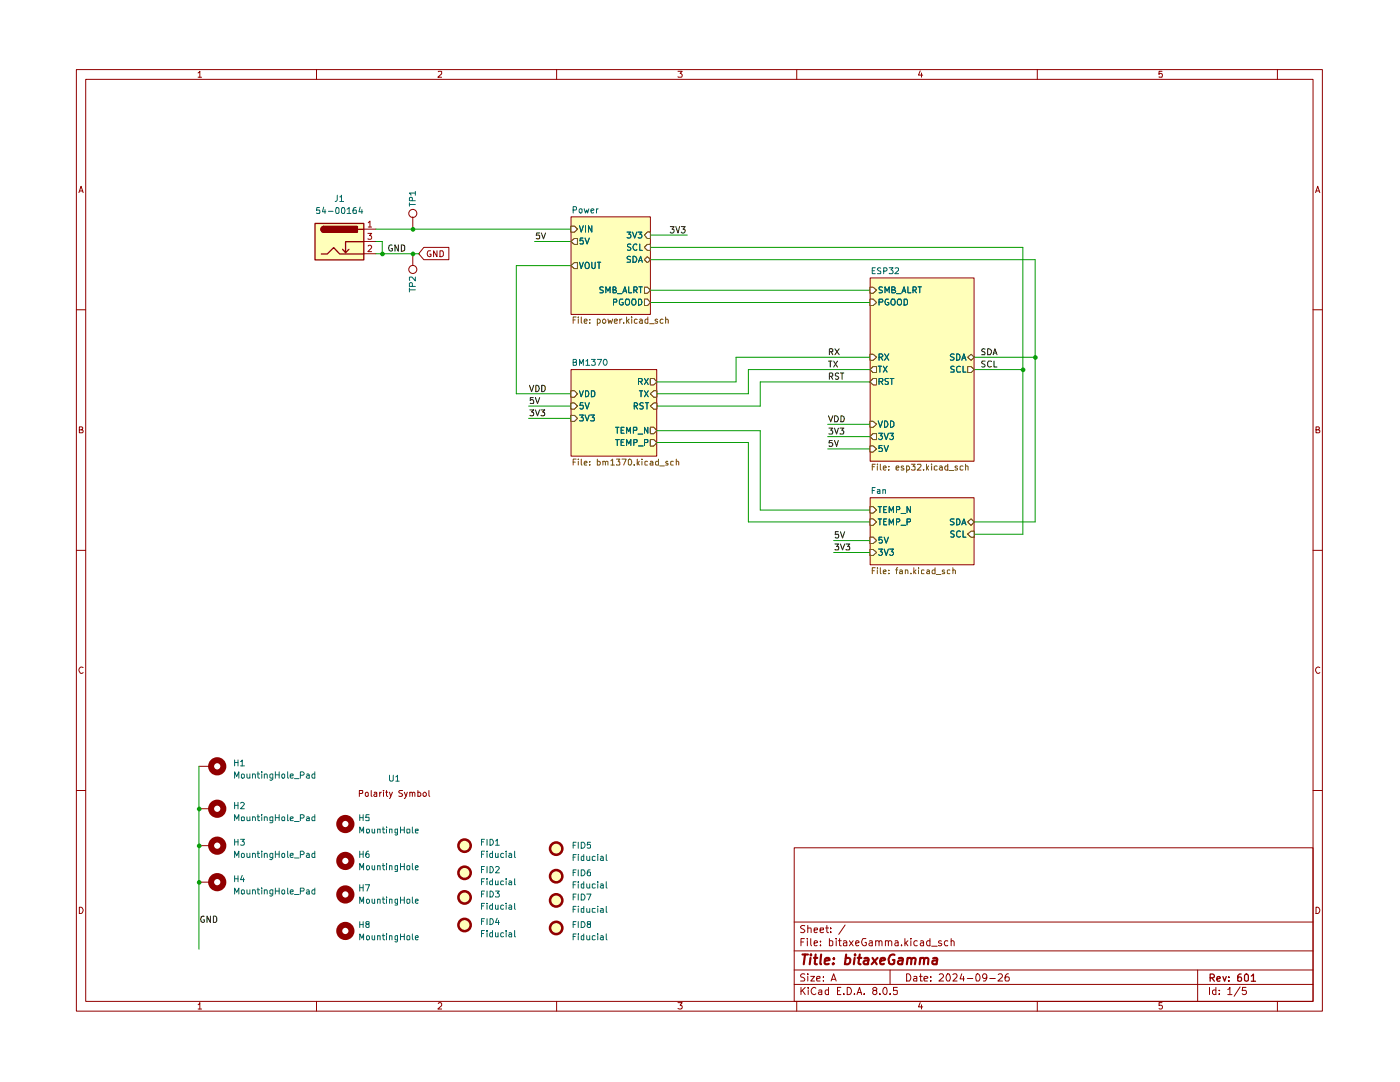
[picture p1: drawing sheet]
<svg xmlns="http://www.w3.org/2000/svg" width="279mm" height="216mm" viewBox="0 0 279 216" stroke-linecap="round" stroke-linejoin="round" font-family="sans-serif">
<g fill="none" stroke="#910000" stroke-width=".2">
<path d="M15.2 13.9h248.7v187.9h-248.7zM17.1 15.8h244.9v184h-244.9zM39.5 14.6l.4-.4v1.2M39.5 15.4h.7M63.2 13.9v1.9M87.5 14.3l.6-.1v.5l-.7 .7h.7M111.1 13.9v1.9M135.3 14.2h.8l-.4 .4 .4 .3v.4h-.8M159 13.9v1.9M183.6 14.1l-.3 .9h.9M183.9 14.6v.8M207 13.9v1.9"/>
<path d="M231.9 14.2h-.6v.5a.45 .45 0 0 1 .6 .1 .45 .45 0 0 1 0 .6l-.6-.1M254.9 13.9v1.9M15.8 38.4l.4-1.2 .4 1.2M15.9 38.1h.6M262.6 38.4l.4-1.2 .4 1.2M262.6 38.1h.6M15.2 61.8h1.9M262 61.8h1.9M15.8 85.8h.5l.2-.3-.2-.3h-.5v1.2h.6l.2-.5-.3-.1M262.6 85.8h.5l.2-.3-.2-.3h-.5v1.2h.6l.2-.5-.3-.1M15.2 109.8h1.9M262 109.8h1.9"/>
<path d="M16.6 133.2a.59 .59 0 0 0-.9 .5 .59 .59 0 0 0 .8 .6l.1-.1M263.4 133.2a.59 .59 0 0 0-.9 .5 .59 .59 0 0 0 .8 .6l.1-.1M15.2 157.7h1.9M262 157.7h1.9M158.5 169.2h103.5v30.6h-103.5zM15.8 181a.65 .65 0 0 1 .8 .7 .65 .65 0 0 1-.8 .6zM63.2 199.8v2M111.1 199.8v2M158.5 196.4h103.5M158.5 193.6h103.5M158.5 189.7h103.5M158.5 184h103.5"/>
<path d="M159 199.8v2M159.9 197v1.5M159.9 188h.5M160.1 197.6l.6 .9M160.5 187.3h-.6v1.4M160.6 194.4h-.7l-.1 .3 .1 .3a.49 .49 0 0 1 .6 .1 .49 .49 0 0 1 0 .6l-.7 .1M160.6 184.7a.6 .6 0 0 0-.8 .2l.1 .4a.74 .74 0 0 1 .7 .5l-.2 .3-.6-.1M160.7 197l-.8 .9M161.1 187.3v.1M161.1 187.7v1M161.2 194.3v.2M161.2 185.3l.6-.1 .1 .9"/>
<path d="M161.2 184.7v1.4M161.2 194.8v1M161.3 197v.2M161.3 197.5v1M161.8 194.8h.8l-.8 1h.8M161.8 187.3v1.2l.2 .2M162.5 188.2l.7-.2-.1-.2-.5-.1-.1 .3 .1 .6h.5M162.5 185.6l.7-.1-.1-.3h-.5l-.1 .1v.6l.1 .2 .5-.1M162.8 197.2a.68 .68 0 0 0-1 .5 .68 .68 0 0 0 .8 .8l.2-.2M163 195.3l.7-.1v-.3l-.5-.1-.2 .2 .1 .8h.6M163.4 197.6h.6v.9M163.7 185.6l.6-.1v-.3h-.6v.1v.6l.2 .2 .4-.1"/>
<path d="M163.7 188.6v.1M163.7 187.8v.2M164 197.9l-.6 .1-.1 .1v.2l.3 .2 .4-.1M164.3 195.7v.1M164.3 194.9v.1M164.8 185.2h.6M165 184.7v1.2l.4 .2M165.4 197.6l-.5-.1-.2 .3 .1 .6h.6M165.4 197v1.5M165.5 187.8l.4-.1 .3 .2v.7l-.3 .1-.4-.1M165.5 187.3v1.4M165.8 185.9v.2"/>
<path d="M165.8 185.2v.1M165.9 195.8l.5-1.5 .5 1.5M166 195.4h.7M166.9 187.3v.1M166.9 187.7v1M167.1 197.7h.5M167.3 187.7h.6M167.6 187.3v1.3l.3 .1M167.8 197h-.7v1.5h.7M168.3 187.8h.6l.1 .9M168.4 198.3v.2M168.7 184.6l-1.3 1.8"/>
<path d="M169 188l-.7 .2v.4h.7M169.1 197a.73 .73 0 0 1 .8 .7 .73 .73 0 0 1-.8 .8zM169.5 187.7l.8 1M170.3 187.7l-.8 1M170.5 198.3v.2M170.8 188.2l.7-.2-.1-.2-.5-.1-.1 .3 .1 .6h.5M171 198.5l.5-1.5 .5 1.5M171.2 198h.7M172.5 198.3v.2M172.8 187.3h-.6a.8 .8 0 0 0-.3 .8 .8 .8 0 0 0 .7 .6l.3-.1v-.6h-.3M173.5 187.8h.6v.9M174.1 188l-.6 .2-.1 .2 .3 .3 .4-.1"/>
<path d="M174.4 197.6l-.2-.2 .2-.4h.4l.2 .3-.2 .3h-.4l-.2 .2v.4l.2 .3h.4l.2-.3v-.2l-.2-.4M174.8 187.9v-.1a.36 .36 0 0 1 .6 .2v.7M174.8 187.7v1M175.4 188l.2-.3 .3 .1 .1 .9M175.6 198.3v.2M176.5 197a.78 .78 0 0 1 .6 .6 .78 .78 0 0 1-.2 .8l-.2 .1a.8 .8 0 0 1-.5-.7 .8 .8 0 0 1 .3-.8zM176.7 187.9l.2-.2 .4 .1v.9M176.7 187.7v1M177.3 188a.35 .35 0 0 1 .3-.3 .35 .35 0 0 1 .4 .3v.7M177.6 198.3v.2M177.6 193.6v2.8M178.6 187.8h.6v.9"/>
<path d="M179.1 197h-.8v.7h.8l-.1 .7-.5 .1-.2-.2M179.2 188l-.5 .1-.1 .3 .1 .3 .5-.1M179.9 188.6v.1M180.6 187.3v1.4M180.8 188.1l.4 .6M180.9 194.3a.81 .81 0 0 1 .9 .5 .81 .81 0 0 1-.3 1h-.6zM181.2 187.7l-.6 .6M181.8 187.3v.1M181.8 187.7v1M182.4 194.9h.6v.9h-.6l-.1-.4 .7-.2M183.1 187.8l-.5-.1-.2 .3v.4l.2 .3 .5-.1M183.5 194.8h.6"/>
<path d="M183.7 194.3v1.5h.4M183.7 187.8h.5l.1 .9M184.3 188l-.5 .1-.2 .3 .2 .3 .5-.1M184.4 195.3l.8-.1-.1-.3-.4-.1-.3 .2 .1 .8h.6M185.6 187.8l-.4-.1-.3 .3v.4l.3 .3 .4-.1M185.6 187.3v1.4M185.8 195.7v.1M185.8 194.9v.1M185.9 188.8h1.1M187.5 194.5l.1-.2h.4l.3 .4-.1 .3-.8 .8h.9M187.9 187.8a.36 .36 0 0 0-.6 .2l.7 .4-.3 .3-.4-.1M189.1 194.3h.2a1.1 1.1 0 0 1 .2 1.5h-.4l-.3-.6 .1-.5z"/>
<path d="M189.1 187.8l-.4-.1-.2 .3 .1 .6 .1 .1 .4-.1M189.8 187.9v-.1a.36 .36 0 0 1 .6 .2v.7M189.8 187.3v1.4M190.2 194.5l.6-.2 .2 .4-.1 .3-.7 .8h.8M191.9 194.3l-.3 1h.8M192.3 194.8v1M193 195.2h1.1M194.8 194.5l.3-.2a.84 .84 0 0 1 .2 1.5l-.5-.1zM196.9 195l-.3 .2h-.3l-.2-.2v-.3l.2-.4 .6 .2a1.08 1.08 0 0 1-.3 1.3h-.3M197.5 195.2h1.1M199.2 194.5l.6-.2 .3 .4-.1 .3-.9 .8h1M201.3 194.3h-.3a1.04 1.04 0 0 0-.3 1.5h.6l.1-.6-.2-.3-.5 .1-.1 .2"/>
<path d="M207 199.8v2M239 193.6v6.2M241.4 197v1.5M242.7 197.6l-.5-.1-.2 .3v.4l.2 .3 .5-.1M242.7 197v1.5M243.3 198.3v.2M243.3 197.6v.1M245 197.4l.4-.1 .1-.3v1.5M245 198.5h.9M247.5 196.9l-1.2 1.9M248.7 197h-.7l-.1 .7 .7-.1 .2 .6-.3 .3-.6-.2M254.9 199.8v2"/>
<path d="M262.6 181a.65 .65 0 0 1 .8 .7 .65 .65 0 0 1-.8 .6zM39.5 200.5l.4-.4v1.2M39.5 201.3h.7M87.5 200.2l.1-.1h.4l.1 .1v.5l-.7 .6h.7M135.3 200.1h.8l-.4 .5 .4 .1v.6h-.8M183.6 200.1l-.3 .8h.9M183.9 200.5v.8M231.9 200.1h-.6v.6h.6l.1 .4-.3 .2h-.4"/>
</g>
<path d="M241.5 195.1l.8-.1v-.5l-.3-.1h-.5v1.4M241.9 195.1l.5 .7M242.9 195.4l.6-.2-.1-.3h-.4l-.1 .1v.6l.1 .2 .5-.1M244.1 194.9l.3 .9 .3-.9M245.2 195.7v.1M245.2 194.9v.1M247.7 194.4h-.3l-.4 .3v1h.7v-.7l-.4-.1-.3 .1v.2M248.5 194.5l.3-.1 .3 .3-.1 1h-.5zM249.7 194.8l.4-.4v1.4M249.7 195.8h.9" fill="none" stroke="#910000" stroke-width=".25"/>
<g fill="none" stroke="#910000" stroke-width=".42">
<path d="M160.1 190.5h1.1M160.7 190.5l-.3 1.9M161.8 191.1l-.2 1.3M161.8 190.5v.1M162.4 191.1h.7M162.8 190.5l-.2 1.8 .4 .1M163.9 190.5l-.2 1.7 .2 .2M164.6 191.7l1-.1-.1-.4a.6 .6 0 0 0-.9 .2v.9h.8M166.3 192.2l.1 .1h-.2l.1-.1-.1 .2M166.4 191.2v.2M168.8 191.2a.6 .6 0 0 1 .9 .3l-.1 .6a.65 .65 0 0 1-.9 .2M168.9 190.5l-.3 1.9"/>
<path d="M170.6 191.1l-.2 1.3M170.6 190.5v.1M171.2 191.1h.7M171.6 190.5l-.3 1.7 .1 .1 .3 .1M172.5 191.2h.8l-.1 1.2M173.4 191.6h-.7l-.4 .3v.3l.3 .2 .7-.1M174.1 191.1l.9 1.3M175.1 191.1l-1.2 1.3M175.6 191.7l1-.1v-.4a.6 .6 0 0 0-.9 .2v.9h.7M178.5 190.5a.87 .87 0 0 0-.9 .2 .87 .87 0 0 0-.3 .9l.1 .3a.59 .59 0 0 0 .4 .5 .59 .59 0 0 0 .6-.2l.1-.6h-.3M179.4 191.2h.7l-.1 1.2M180.1 191.6h-.6l-.3 .3v.3l.3 .2 .5-.1"/>
<path d="M181.1 191.3l.3-.2 .4 .1v1.2M181.1 191.1l-.1 1.3M181.9 191.4a.47 .47 0 0 1 .4-.3 .47 .47 0 0 1 .5 .3l-.2 1M183.7 191.3l.2-.2 .5 .1v1.2M183.7 191.1l-.2 1.3M184.4 191.4a.47 .47 0 0 1 .5-.3 .47 .47 0 0 1 .4 .3l-.1 1M186.2 191.2h.8l-.1 1.2M187 191.6l-.9 .1v.2v.4l.2 .1 .6-.1"/>
</g>
<path d="M193.1 71.3l.7-.6 .6 .6-.6 .6z" fill="#fff"/>
<path d="M193.1 71.3l.7-.6 .6 .6-.6 .6z" fill="none" stroke="#765500" stroke-width=".2"/>
<path d="M190.4 70.7l-.5-.1-.2 .3v.2l.7 .4-.2 .4-.5-.1M190.9 70.6a.64 .64 0 0 1 .7 .6 .64 .64 0 0 1-.7 .7zM191.9 71.9l.5-1.3 .4 1.3M192 71.5h.6" fill="none" stroke="#006665" stroke-width=".2"/>
<path d="M193.1 73.2h.7l.6 .5-.6 .6h-.7z" fill="#fff"/>
<path d="M193.1 73.2h.7l.6 .5-.6 .6h-.7z" fill="none" stroke="#765500" stroke-width=".2"/>
<path d="M190.4 73.2l-.4-.1-.3 .2 .1 .3 .6 .2v.4l-.7 .1M191.7 73.2h-.1a.46 .46 0 0 0-.7 .1v.7l.2 .3 .6-.1M192.2 73.1v1.2h.6" fill="none" stroke="#006665" stroke-width=".2"/>
<path d="M173.7 70.7h.5l.7 .6-.7 .6h-.5z" fill="#fff"/>
<path d="M173.7 70.7h.5l.7 .6-.7 .6h-.5z" fill="none" stroke="#765500" stroke-width=".2"/>
<path d="M175.4 71.3h.5l.3-.4-.3-.3h-.5v1.3M175.8 71.3l.4 .6M176.5 70.6l.9 1.3M177.4 70.6l-.9 1.3" fill="none" stroke="#006665" stroke-width=".2"/>
<path d="M174.2 73.2h.7v1.1h-.7l-.5-.6z" fill="#fff"/>
<path d="M173.7 73.7l.5-.5h.7v1.1h-.7z" fill="none" stroke="#765500" stroke-width=".2"/>
<path d="M175.3 73.1h.6M175.6 73.1v1.2M176.3 73.1l.7 1.2M177 73.1l-.7 1.2" fill="none" stroke="#006665" stroke-width=".2"/>
<path d="M174.2 75.5h.7v1.3h-.7l-.5-.6z" fill="#fff"/>
<path d="M174.2 75.5h.7v1.3h-.7l-.5-.6z" fill="none" stroke="#765500" stroke-width=".2"/>
<path d="M175.4 76.1h.6l.2-.4-.2-.2h-.6v1.2M175.8 76.1l.4 .6M177.3 75.5h-.6a.47 .47 0 0 0 0 .5 .47 .47 0 0 0 .5 .2l.1 .4h-.7M177.6 75.5h.8M178 75.5v1.2" fill="none" stroke="#006665" stroke-width=".2"/>
<path d="M173.7 89h.5l.7 .6-.7 .6h-.5z" fill="#fff"/>
<path d="M173.7 89h.5l.7 .6-.7 .6h-.5z" fill="none" stroke="#765500" stroke-width=".2"/>
<path d="M176 88.9h-.6v.6l.5-.2 .2 .3v.3l-.2 .2-.5-.1M176.4 88.9l.5 1.2 .4-1.2" fill="none" stroke="#006665" stroke-width=".2"/>
<path d="M174.2 86.5h.7v1.2h-.7l-.5-.6z" fill="#fff"/>
<path d="M174.2 86.5h.7v1.2h-.7l-.5-.6z" fill="none" stroke="#765500" stroke-width=".2"/>
<path d="M175.3 86.4h.8l-.4 .6 .4 .1v.4l-.2 .2h-.4l-.2-.2M176.4 86.4l.5 1.3 .4-1.3M177.5 86.4h.8l-.4 .6 .4 .1v.4l-.2 .2h-.4l-.2-.2" fill="none" stroke="#006665" stroke-width=".2"/>
<path d="M173.7 59.7h.5l.7 .7-.7 .6h-.5z" fill="#fff"/>
<path d="M173.7 59.7h.5l.7 .7-.7 .6h-.5z" fill="none" stroke="#765500" stroke-width=".2"/>
<path d="M177.3 59.7h-.4a.61 .61 0 0 0-.3 .8 .61 .61 0 0 0 .8 .3v-.4h-.3M178 59.7h.5l.1 .2a.65 .65 0 0 1-.5 1l-.3-.4zM179.2 59.9l.1-.2h.4l.1 .2a.65 .65 0 0 1-.4 1l-.1-.1a.67 .67 0 0 1-.1-.9zM180.4 59.7h.5l.2 .2v.7l-.3 .3h-.4zM175.4 60.3h.6l.2-.2-.1-.3-.7-.1v1.2" fill="none" stroke="#006665" stroke-width=".2"/>
<path d="M173.7 84.1h.5l.7 .6-.7 .6h-.5z" fill="#fff"/>
<path d="M173.7 84.1h.5l.7 .6-.7 .6h-.5z" fill="none" stroke="#765500" stroke-width=".2"/>
<path d="M175.3 84l.4 1.3 .4-1.3M176.5 84a.64 .64 0 0 1 .7 .6 .64 .64 0 0 1-.7 .7zM177.7 84h.3l.4 .3v.6l-.4 .4h-.3z" fill="none" stroke="#006665" stroke-width=".2"/>
<path d="M173.7 57.3h.5l.7 .6-.7 .6h-.5z" fill="#fff"/>
<path d="M173.7 57.3h.5l.7 .6-.7 .6h-.5z" fill="none" stroke="#765500" stroke-width=".2"/>
<path d="M176.1 57.3h-.7v.4l.7 .4-.2 .3h-.5M176.6 58.4v-1.2l.4 .9 .5-.9v1.2M178 57.8l.6-.1v-.4l-.6-.1v1.2h.6l.1-.3-.3-.3M178.9 58.6h.9M180 58.4l.4-1.2 .4 1.2M180.1 58.1h.6M181.2 57.2v1.2h.6M182.2 57.9l.6-.1v-.5l-.6-.1v1.2M182.5 57.9l.4 .5M183.2 57.2h.7M183.6 57.2v1.2" fill="none" stroke="#006665" stroke-width=".2"/>
<path d="M173.7 55.5h20.7v36.5h-20.7z" fill="#ffffba"/>
<path d="M193.1 104.1l.7-.6 .6 .6-.6 .7z" fill="#fff"/>
<path d="M193.1 104.1l.7-.6 .6 .6-.6 .7z" fill="none" stroke="#765500" stroke-width=".2"/>
<path d="M190.4 103.5h-.6l-.1 .2 .1 .4 .5 .1v.5h-.6M190.9 103.5h.4a.66 .66 0 0 1 .3 .8 .66 .66 0 0 1-.7 .4zM191.9 104.7l.5-1.2 .4 1.2M192 104.4h.6" fill="none" stroke="#006665" stroke-width=".2"/>
<path d="M193.1 106.6l.7-.6h.6v1.2h-.6z" fill="#fff"/>
<path d="M193.1 106.6l.7-.6h.6v1.2h-.6z" fill="none" stroke="#765500" stroke-width=".2"/>
<path d="M190.4 106l-.4-.1-.3 .3 .1 .2 .6 .3v.3l-.2 .2-.5-.1M191.7 106.1l-.4-.2-.4 .4v.6l.2 .2 .3 .1 .3-.2M192.2 105.9v1.3h.6" fill="none" stroke="#006665" stroke-width=".2"/>
<path d="M173.7 107.2h.5l.7 .7-.7 .6h-.5z" fill="#fff"/>
<path d="M173.7 107.2h.5l.7 .7-.7 .6h-.5z" fill="none" stroke="#765500" stroke-width=".2"/>
<path d="M176 107.2h-.6v.6l.5-.2 .2 .3-.1 .4h-.6M176.4 107.2l.5 1.2 .4-1.2" fill="none" stroke="#006665" stroke-width=".2"/>
<path d="M173.7 109.6h.5l.7 .6-.7 .6h-.5z" fill="#fff"/>
<path d="M173.7 109.6h.5l.7 .6-.7 .6h-.5z" fill="none" stroke="#765500" stroke-width=".2"/>
<path d="M175.3 109.6h.8l-.4 .5 .3 .1 .1 .4-.2 .2h-.4l-.2-.1M176.4 109.6l.5 1.2 .4-1.2M177.5 109.6h.8l-.4 .5 .3 .1 .1 .4-.2 .2h-.4l-.2-.1" fill="none" stroke="#006665" stroke-width=".2"/>
<path d="M173.7 101.1h.5l.7 .7-.7 .6h-.5z" fill="#fff"/>
<path d="M173.7 101.1h.5l.7 .7-.7 .6h-.5z" fill="none" stroke="#765500" stroke-width=".2"/>
<path d="M175.3 101.1h.6M175.6 101.1v1.2M176.4 101.7h.4M177 101.1h-.6v1.2h.6M177.5 102.3v-1.2l.4 .8 .4-.8v1.2M178.9 101.7h.6v-.6h-.6v1.2M179.8 102.4h1M181.7 101.1v1.2l-.7-1.2v1.2" fill="none" stroke="#006665" stroke-width=".2"/>
<path d="M173.7 103.5h.5l.7 .6-.7 .7h-.5z" fill="#fff"/>
<path d="M173.7 103.5h.5l.7 .6-.7 .7h-.5z" fill="none" stroke="#765500" stroke-width=".2"/>
<path d="M175.3 103.5h.6M175.6 103.5v1.2M176.4 104.1h.4M177 103.5h-.6v1.2h.6M177.5 104.7v-1.2l.4 .9 .4-.9v1.2M178.9 104.1h.6v-.6h-.6v1.2M179.8 104.8h1M181 104.1h.7v-.5l-.7-.1v1.2" fill="none" stroke="#006665" stroke-width=".2"/>
<path d="M173.7 99.3h20.7v13.4h-20.7z" fill="#ffffba"/>
<path d="M129.8 78.6l.7-.6h.6v1.3h-.6z" fill="#fff"/>
<path d="M129.8 78.6l.7-.6h.6v1.3h-.6z" fill="none" stroke="#765500" stroke-width=".2"/>
<path d="M127.6 78h.7M127.9 78v1.2M128.6 78l.8 1.2M129.4 78l-.8 1.2" fill="none" stroke="#006665" stroke-width=".2"/>
<path d="M129.8 75.5h.7l.6 .7-.6 .6h-.7z" fill="#fff"/>
<path d="M129.8 75.5h.7l.6 .7-.6 .6h-.7z" fill="none" stroke="#765500" stroke-width=".2"/>
<path d="M127.4 76.1h.6l.2-.4-.2-.2h-.6v1.2M127.8 76.1l.4 .6M128.6 75.5l.8 1.2M129.4 75.5l-.8 1.2" fill="none" stroke="#006665" stroke-width=".2"/>
<path d="M129.8 81l.7-.6h.6v1.2h-.6z" fill="#fff"/>
<path d="M129.8 81l.7-.6h.6v1.2h-.6z" fill="none" stroke="#765500" stroke-width=".2"/>
<path d="M126.6 81h.4l.3-.4-.3-.2h-.4v1.2M126.8 81l.5 .6M128.4 80.4h-.5l-.2 .2 .1 .3 .6 .2v.4l-.2 .1-.5-.1M128.8 80.4h.7M129.1 80.4v1.2" fill="none" stroke="#006665" stroke-width=".2"/>
<path d="M114 82.9h.6l.6 .6-.6 .6h-.6z" fill="#fff"/>
<path d="M114 82.9h.6l.6 .6-.6 .6h-.6z" fill="none" stroke="#765500" stroke-width=".2"/>
<path d="M115.7 82.8h.7l-.4 .5h.3v.7l-.6-.1M116.8 82.8l.4 1.2 .4-1.2M117.9 82.8h.7l-.4 .5h.3v.7l-.6-.1" fill="none" stroke="#006665" stroke-width=".2"/>
<path d="M114 80.4h.6l.6 .6-.6 .6h-.6z" fill="#fff"/>
<path d="M114 80.4h.6l.6 .6-.6 .6h-.6z" fill="none" stroke="#765500" stroke-width=".2"/>
<path d="M116.3 80.4h-.5l-.1 .5h.6v.6l-.4 .1-.2-.1M116.8 80.4l.4 1.2 .4-1.2" fill="none" stroke="#006665" stroke-width=".2"/>
<path d="M114 78h.6l.6 .6-.6 .7h-.6z" fill="#fff"/>
<path d="M114 78h.6l.6 .6-.6 .7h-.6z" fill="none" stroke="#765500" stroke-width=".2"/>
<path d="M115.7 78l.3 1.2 .4-1.2M116.8 78h.5a.66 .66 0 0 1 .2 .7 .66 .66 0 0 1-.7 .5zM118 78h.5l.2 .2v.6l-.3 .4h-.4z" fill="none" stroke="#006665" stroke-width=".2"/>
<path d="M129.8 85.3h.7l.6 .6-.6 .6h-.7z" fill="#fff"/>
<path d="M129.8 85.3h.7l.6 .6-.6 .6h-.7z" fill="none" stroke="#765500" stroke-width=".2"/>
<path d="M122.9 85.3h.6M123.2 85.3v1.1M124 85.9h.4M124.5 85.3h-.5v1.1h.5M125.1 86.4v-1.1l.4 .8 .3-.8v1.1M126.4 85.9h.6l.1-.6h-.7v1.1M127.3 86.6h1M129.3 85.3v1.1l-.7-1.1v1.1" fill="none" stroke="#006665" stroke-width=".2"/>
<path d="M129.8 87.7h.7l.6 .6-.6 .7h-.7z" fill="#fff"/>
<path d="M129.8 87.7h.7l.6 .6-.6 .7h-.7z" fill="none" stroke="#765500" stroke-width=".2"/>
<path d="M122.9 87.7h.7M123.2 87.7v1.2M124 88.2h.4M124.5 87.7h-.5v1.2h.5M125.1 88.9v-1.2l.4 .9 .4-.9v1.2M126.5 88.3l.6-.1v-.5h-.6v1.2M127.4 89h1M128.6 88.3l.7-.1v-.4l-.7-.1v1.2" fill="none" stroke="#006665" stroke-width=".2"/>
<path d="M114 73.7h17.1v17.3h-17.1z" fill="#ffffba"/>
<path d="M114 53l.6-.6h.6v1.2h-.6z" fill="#fff"/>
<path d="M114 53l.6-.6h.6v1.2h-.6z" fill="none" stroke="#765500" stroke-width=".2"/>
<path d="M115.7 52.3l.3 1.3 .4-1.3M116.9 52.4l.4-.1a.73 .73 0 0 1 0 1.3l-.4-.1a.87 .87 0 0 1 0-1.1zM118.1 52.3v1l.3 .3 .3-.1 .1-.2v-1M119.2 52.3h.7M119.6 52.3v1.3" fill="none" stroke="#006665" stroke-width=".2"/>
<path d="M114 45.1h.6l.6 .6-.6 .6h-.6z" fill="#fff"/>
<path d="M114 45.1h.6l.6 .6-.6 .6h-.6z" fill="none" stroke="#765500" stroke-width=".2"/>
<path d="M115.7 45l.3 1.3 .4-1.3M116.8 45v1.3M118.1 45v1.3l-.7-1.3v1.3" fill="none" stroke="#006665" stroke-width=".2"/>
<path d="M129.2 48.8h.6v1.2h-.6l-.6-.6z" fill="#fff"/>
<path d="M129.2 48.8h.6v1.2h-.6l-.6-.6z" fill="none" stroke="#765500" stroke-width=".2"/>
<path d="M125.9 48.8l-.4-.1-.3 .2v.3l.7 .4-.3 .4-.4-.1M127.1 48.9l-.2-.2a.64 .64 0 0 0-.6 .6 .64 .64 0 0 0 .6 .7l.2-.2M127.7 48.7v1.3h.5" fill="none" stroke="#006665" stroke-width=".2"/>
<path d="M129.2 51.2l.6 .6-.6 .6-.6-.6z" fill="#fff"/>
<path d="M128.6 51.8l.6-.6 .6 .6-.6 .6z" fill="none" stroke="#765500" stroke-width=".2"/>
<path d="M125.8 51.2l-.4-.1-.3 .3 .1 .2 .6 .3v.3l-.7 .1M126.3 51.1a.66 .66 0 0 1 .7 .4 .66 .66 0 0 1-.2 .8h-.5zM127.4 52.3l.4-1.2 .4 1.2M127.5 52h.6" fill="none" stroke="#006665" stroke-width=".2"/>
<path d="M114 48.2l.6-.6h.6v1.2h-.6z" fill="#fff"/>
<path d="M114 48.2l.6-.6h.6v1.2h-.6z" fill="none" stroke="#765500" stroke-width=".2"/>
<path d="M116.3 47.5h-.5l-.1 .6 .2-.2 .4 .1v.7l-.6-.1M116.8 47.5l.4 1.2 .4-1.2" fill="none" stroke="#006665" stroke-width=".2"/>
<path d="M129.2 46.3h.6v1.3h-.6l-.6-.7z" fill="#fff"/>
<path d="M129.2 46.3h.6v1.3h-.6l-.6-.7z" fill="none" stroke="#765500" stroke-width=".2"/>
<path d="M125.1 46.3h.8l-.4 .4 .3 .1 .1 .2-.1 .4h-.7M126.2 46.3l.5 1.2 .4-1.2M127.3 46.3h.8l-.4 .4 .3 .1v.6h-.7" fill="none" stroke="#006665" stroke-width=".2"/>
<path d="M128.6 59.7h.6l.6 .7-.6 .6h-.6z" fill="#fff"/>
<path d="M128.6 59.7h.6l.6 .7-.6 .6h-.6z" fill="none" stroke="#765500" stroke-width=".2"/>
<path d="M124.3 59.7h-.5l-.2 .2v.7a.52 .52 0 0 0 .8 .2v-.4h-.3M125 59.7h.5l.1 .8a.46 .46 0 0 1-.5 .4 .86 .86 0 0 1-.1-1.2zM126.2 59.7h.5l.2 .8a.46 .46 0 0 1-.6 .4 .86 .86 0 0 1-.1-1.2zM127.4 59.7h.4a.66 .66 0 0 1 .3 .7 .66 .66 0 0 1-.7 .5zM122.4 60.3h.6v-.6h-.6v1.2" fill="none" stroke="#006665" stroke-width=".2"/>
<path d="M128.6 57.3h.6l.6 .6-.6 .6h-.6z" fill="#fff"/>
<path d="M128.6 57.3h.6l.6 .6-.6 .6h-.6z" fill="none" stroke="#765500" stroke-width=".2"/>
<path d="M120.4 57.3h-.7v.4l.7 .4-.1 .3h-.6M120.9 58.4v-1.2l.4 .9 .5-.9v1.2M122.3 57.8l.6-.1v-.4l-.6-.1v1.2h.6l.1-.3-.3-.3M123.2 58.6h.9M124.3 58.4l.4-1.2 .4 1.2M124.4 58.1h.6M125.5 57.2v1.2h.6M126.5 57.9l.6-.1v-.5l-.6-.1v1.2M126.7 57.9l.5 .5M127.5 57.2h.7M127.8 57.2v1.2" fill="none" stroke="#006665" stroke-width=".2"/>
<g fill="#ffffba">
<path d="M114 43.3h15.8v19.4h-15.8z"/>
<path d="M62.8 44.5h9.8v7.3h-9.8z"/>
<circle cx="92.7" cy="179.1" r="1.23"/>
<circle cx="92.7" cy="184.6" r="1.23"/>
<circle cx="111" cy="174.8" r="1.23"/>
<circle cx="92.7" cy="168.7" r="1.23"/>
<circle cx="111" cy="185.2" r="1.23"/>
<circle cx="111" cy="169.3" r="1.23"/>
<circle cx="92.7" cy="174.2" r="1.23"/>
<circle cx="111" cy="179.7" r="1.23"/>
</g>
<path d="M193.1 71.3l.7-.6 .6 .6-.6 .6z" fill="#fff"/>
<path d="M193.1 71.3l.7-.6 .6 .6-.6 .6z" fill="none" stroke="#765500" stroke-width=".2"/>
<path d="M190.4 70.7l-.5-.1-.2 .3v.2l.7 .4-.2 .4-.5-.1M190.9 70.6a.64 .64 0 0 1 .7 .6 .64 .64 0 0 1-.7 .7zM191.9 71.9l.5-1.3 .4 1.3M192 71.5h.6" fill="none" stroke="#006665" stroke-width=".2"/>
<path d="M193.1 73.2h.7l.6 .5-.6 .6h-.7z" fill="#fff"/>
<path d="M193.1 73.2h.7l.6 .5-.6 .6h-.7z" fill="none" stroke="#765500" stroke-width=".2"/>
<path d="M190.4 73.2l-.4-.1-.3 .2 .1 .3 .6 .2v.4l-.7 .1M191.7 73.2h-.1a.46 .46 0 0 0-.7 .1v.7l.2 .3 .6-.1M192.2 73.1v1.2h.6" fill="none" stroke="#006665" stroke-width=".2"/>
<path d="M173.7 70.7h.5l.7 .6-.7 .6h-.5z" fill="#fff"/>
<path d="M173.7 70.7h.5l.7 .6-.7 .6h-.5z" fill="none" stroke="#765500" stroke-width=".2"/>
<path d="M175.4 71.3h.5l.3-.4-.3-.3h-.5v1.3M175.8 71.3l.4 .6M176.5 70.6l.9 1.3M177.4 70.6l-.9 1.3" fill="none" stroke="#006665" stroke-width=".2"/>
<path d="M174.2 73.2h.7v1.1h-.7l-.5-.6z" fill="#fff"/>
<path d="M173.7 73.7l.5-.5h.7v1.1h-.7z" fill="none" stroke="#765500" stroke-width=".2"/>
<path d="M175.3 73.1h.6M175.6 73.1v1.2M176.3 73.1l.7 1.2M177 73.1l-.7 1.2" fill="none" stroke="#006665" stroke-width=".2"/>
<path d="M174.2 75.5h.7v1.3h-.7l-.5-.6z" fill="#fff"/>
<path d="M174.2 75.5h.7v1.3h-.7l-.5-.6z" fill="none" stroke="#765500" stroke-width=".2"/>
<path d="M175.4 76.1h.6l.2-.4-.2-.2h-.6v1.2M175.8 76.1l.4 .6M177.3 75.5h-.6a.47 .47 0 0 0 0 .5 .47 .47 0 0 0 .5 .2l.1 .4h-.7M177.6 75.5h.8M178 75.5v1.2" fill="none" stroke="#006665" stroke-width=".2"/>
<path d="M173.7 89h.5l.7 .6-.7 .6h-.5z" fill="#fff"/>
<path d="M173.7 89h.5l.7 .6-.7 .6h-.5z" fill="none" stroke="#765500" stroke-width=".2"/>
<path d="M176 88.9h-.6v.6l.5-.2 .2 .3v.3l-.2 .2-.5-.1M176.4 88.9l.5 1.2 .4-1.2" fill="none" stroke="#006665" stroke-width=".2"/>
<path d="M174.2 86.5h.7v1.2h-.7l-.5-.6z" fill="#fff"/>
<path d="M174.2 86.5h.7v1.2h-.7l-.5-.6z" fill="none" stroke="#765500" stroke-width=".2"/>
<path d="M175.3 86.4h.8l-.4 .6 .4 .1v.4l-.2 .2h-.4l-.2-.2M176.4 86.4l.5 1.3 .4-1.3M177.5 86.4h.8l-.4 .6 .4 .1v.4l-.2 .2h-.4l-.2-.2" fill="none" stroke="#006665" stroke-width=".2"/>
<path d="M173.7 59.7h.5l.7 .7-.7 .6h-.5z" fill="#fff"/>
<path d="M173.7 59.7h.5l.7 .7-.7 .6h-.5z" fill="none" stroke="#765500" stroke-width=".2"/>
<path d="M177.3 59.7h-.4a.61 .61 0 0 0-.3 .8 .61 .61 0 0 0 .8 .3v-.4h-.3M178 59.7h.5l.1 .2a.65 .65 0 0 1-.5 1l-.3-.4zM179.2 59.9l.1-.2h.4l.1 .2a.65 .65 0 0 1-.4 1l-.1-.1a.67 .67 0 0 1-.1-.9zM180.4 59.7h.5l.2 .2v.7l-.3 .3h-.4zM175.4 60.3h.6l.2-.2-.1-.3-.7-.1v1.2" fill="none" stroke="#006665" stroke-width=".2"/>
<path d="M173.7 84.1h.5l.7 .6-.7 .6h-.5z" fill="#fff"/>
<path d="M173.7 84.1h.5l.7 .6-.7 .6h-.5z" fill="none" stroke="#765500" stroke-width=".2"/>
<path d="M175.3 84l.4 1.3 .4-1.3M176.5 84a.64 .64 0 0 1 .7 .6 .64 .64 0 0 1-.7 .7zM177.7 84h.3l.4 .3v.6l-.4 .4h-.3z" fill="none" stroke="#006665" stroke-width=".2"/>
<path d="M173.7 57.3h.5l.7 .6-.7 .6h-.5z" fill="#fff"/>
<path d="M173.7 57.3h.5l.7 .6-.7 .6h-.5z" fill="none" stroke="#765500" stroke-width=".2"/>
<path d="M176.1 57.3h-.7v.4l.7 .4-.2 .3h-.5M176.6 58.4v-1.2l.4 .9 .5-.9v1.2M178 57.8l.6-.1v-.4l-.6-.1v1.2h.6l.1-.3-.3-.3M178.9 58.6h.9M180 58.4l.4-1.2 .4 1.2M180.1 58.1h.6M181.2 57.2v1.2h.6M182.2 57.9l.6-.1v-.5l-.6-.1v1.2M182.5 57.9l.4 .5M183.2 57.2h.7M183.6 57.2v1.2" fill="none" stroke="#006665" stroke-width=".2"/>
<path d="M173.7 55.5h20.7v36.5h-20.7z" fill="none" stroke="#910000" stroke-width=".2"/>
<path d="M193.1 104.1l.7-.6 .6 .6-.6 .7z" fill="#fff"/>
<path d="M193.1 104.1l.7-.6 .6 .6-.6 .7z" fill="none" stroke="#765500" stroke-width=".2"/>
<path d="M190.4 103.5h-.6l-.1 .2 .1 .4 .5 .1v.5h-.6M190.9 103.5h.4a.66 .66 0 0 1 .3 .8 .66 .66 0 0 1-.7 .4zM191.9 104.7l.5-1.2 .4 1.2M192 104.4h.6" fill="none" stroke="#006665" stroke-width=".2"/>
<path d="M193.1 106.6l.7-.6h.6v1.2h-.6z" fill="#fff"/>
<path d="M193.1 106.6l.7-.6h.6v1.2h-.6z" fill="none" stroke="#765500" stroke-width=".2"/>
<path d="M190.4 106l-.4-.1-.3 .3 .1 .2 .6 .3v.3l-.2 .2-.5-.1M191.7 106.1l-.4-.2-.4 .4v.6l.2 .2 .3 .1 .3-.2M192.2 105.9v1.3h.6" fill="none" stroke="#006665" stroke-width=".2"/>
<path d="M173.7 107.2h.5l.7 .7-.7 .6h-.5z" fill="#fff"/>
<path d="M173.7 107.2h.5l.7 .7-.7 .6h-.5z" fill="none" stroke="#765500" stroke-width=".2"/>
<path d="M176 107.2h-.6v.6l.5-.2 .2 .3-.1 .4h-.6M176.4 107.2l.5 1.2 .4-1.2" fill="none" stroke="#006665" stroke-width=".2"/>
<path d="M173.7 109.6h.5l.7 .6-.7 .6h-.5z" fill="#fff"/>
<path d="M173.7 109.6h.5l.7 .6-.7 .6h-.5z" fill="none" stroke="#765500" stroke-width=".2"/>
<path d="M175.3 109.6h.8l-.4 .5 .3 .1 .1 .4-.2 .2h-.4l-.2-.1M176.4 109.6l.5 1.2 .4-1.2M177.5 109.6h.8l-.4 .5 .3 .1 .1 .4-.2 .2h-.4l-.2-.1" fill="none" stroke="#006665" stroke-width=".2"/>
<path d="M173.7 101.1h.5l.7 .7-.7 .6h-.5z" fill="#fff"/>
<path d="M173.7 101.1h.5l.7 .7-.7 .6h-.5z" fill="none" stroke="#765500" stroke-width=".2"/>
<path d="M175.3 101.1h.6M175.6 101.1v1.2M176.4 101.7h.4M177 101.1h-.6v1.2h.6M177.5 102.3v-1.2l.4 .8 .4-.8v1.2M178.9 101.7h.6v-.6h-.6v1.2M179.8 102.4h1M181.7 101.1v1.2l-.7-1.2v1.2" fill="none" stroke="#006665" stroke-width=".2"/>
<path d="M173.7 103.5h.5l.7 .6-.7 .7h-.5z" fill="#fff"/>
<path d="M173.7 103.5h.5l.7 .6-.7 .7h-.5z" fill="none" stroke="#765500" stroke-width=".2"/>
<path d="M175.3 103.5h.6M175.6 103.5v1.2M176.4 104.1h.4M177 103.5h-.6v1.2h.6M177.5 104.7v-1.2l.4 .9 .4-.9v1.2M178.9 104.1h.6v-.6h-.6v1.2M179.8 104.8h1M181 104.1h.7v-.5l-.7-.1v1.2" fill="none" stroke="#006665" stroke-width=".2"/>
<path d="M173.7 99.3h20.7v13.4h-20.7z" fill="none" stroke="#910000" stroke-width=".2"/>
<path d="M129.8 78.6l.7-.6h.6v1.3h-.6z" fill="#fff"/>
<path d="M129.8 78.6l.7-.6h.6v1.3h-.6z" fill="none" stroke="#765500" stroke-width=".2"/>
<path d="M127.6 78h.7M127.9 78v1.2M128.6 78l.8 1.2M129.4 78l-.8 1.2" fill="none" stroke="#006665" stroke-width=".2"/>
<path d="M129.8 75.5h.7l.6 .7-.6 .6h-.7z" fill="#fff"/>
<path d="M129.8 75.5h.7l.6 .7-.6 .6h-.7z" fill="none" stroke="#765500" stroke-width=".2"/>
<path d="M127.4 76.1h.6l.2-.4-.2-.2h-.6v1.2M127.8 76.1l.4 .6M128.6 75.5l.8 1.2M129.4 75.5l-.8 1.2" fill="none" stroke="#006665" stroke-width=".2"/>
<path d="M129.8 81l.7-.6h.6v1.2h-.6z" fill="#fff"/>
<path d="M129.8 81l.7-.6h.6v1.2h-.6z" fill="none" stroke="#765500" stroke-width=".2"/>
<path d="M126.6 81h.4l.3-.4-.3-.2h-.4v1.2M126.8 81l.5 .6M128.4 80.4h-.5l-.2 .2 .1 .3 .6 .2v.4l-.2 .1-.5-.1M128.8 80.4h.7M129.1 80.4v1.2" fill="none" stroke="#006665" stroke-width=".2"/>
<path d="M114 82.9h.6l.6 .6-.6 .6h-.6z" fill="#fff"/>
<path d="M114 82.9h.6l.6 .6-.6 .6h-.6z" fill="none" stroke="#765500" stroke-width=".2"/>
<path d="M115.7 82.8h.7l-.4 .5h.3v.7l-.6-.1M116.8 82.8l.4 1.2 .4-1.2M117.9 82.8h.7l-.4 .5h.3v.7l-.6-.1" fill="none" stroke="#006665" stroke-width=".2"/>
<path d="M114 80.4h.6l.6 .6-.6 .6h-.6z" fill="#fff"/>
<path d="M114 80.4h.6l.6 .6-.6 .6h-.6z" fill="none" stroke="#765500" stroke-width=".2"/>
<path d="M116.3 80.4h-.5l-.1 .5h.6v.6l-.4 .1-.2-.1M116.8 80.4l.4 1.2 .4-1.2" fill="none" stroke="#006665" stroke-width=".2"/>
<path d="M114 78h.6l.6 .6-.6 .7h-.6z" fill="#fff"/>
<path d="M114 78h.6l.6 .6-.6 .7h-.6z" fill="none" stroke="#765500" stroke-width=".2"/>
<path d="M115.7 78l.3 1.2 .4-1.2M116.8 78h.5a.66 .66 0 0 1 .2 .7 .66 .66 0 0 1-.7 .5zM118 78h.5l.2 .2v.6l-.3 .4h-.4z" fill="none" stroke="#006665" stroke-width=".2"/>
<path d="M129.8 85.3h.7l.6 .6-.6 .6h-.7z" fill="#fff"/>
<path d="M129.8 85.3h.7l.6 .6-.6 .6h-.7z" fill="none" stroke="#765500" stroke-width=".2"/>
<path d="M122.9 85.3h.6M123.2 85.3v1.1M124 85.9h.4M124.5 85.3h-.5v1.1h.5M125.1 86.4v-1.1l.4 .8 .3-.8v1.1M126.4 85.9h.6l.1-.6h-.7v1.1M127.3 86.6h1M129.3 85.3v1.1l-.7-1.1v1.1" fill="none" stroke="#006665" stroke-width=".2"/>
<path d="M129.8 87.7h.7l.6 .6-.6 .7h-.7z" fill="#fff"/>
<path d="M129.8 87.7h.7l.6 .6-.6 .7h-.7z" fill="none" stroke="#765500" stroke-width=".2"/>
<path d="M122.9 87.7h.7M123.2 87.7v1.2M124 88.2h.4M124.5 87.7h-.5v1.2h.5M125.1 88.9v-1.2l.4 .9 .4-.9v1.2M126.5 88.3l.6-.1v-.5h-.6v1.2M127.4 89h1M128.6 88.3l.7-.1v-.4l-.7-.1v1.2" fill="none" stroke="#006665" stroke-width=".2"/>
<path d="M114 73.7h17.1v17.3h-17.1z" fill="none" stroke="#910000" stroke-width=".2"/>
<path d="M114 53l.6-.6h.6v1.2h-.6z" fill="#fff"/>
<path d="M114 53l.6-.6h.6v1.2h-.6z" fill="none" stroke="#765500" stroke-width=".2"/>
<path d="M115.7 52.3l.3 1.3 .4-1.3M116.9 52.4l.4-.1a.73 .73 0 0 1 0 1.3l-.4-.1a.87 .87 0 0 1 0-1.1zM118.1 52.3v1l.3 .3 .3-.1 .1-.2v-1M119.2 52.3h.7M119.6 52.3v1.3" fill="none" stroke="#006665" stroke-width=".2"/>
<path d="M114 45.1h.6l.6 .6-.6 .6h-.6z" fill="#fff"/>
<path d="M114 45.1h.6l.6 .6-.6 .6h-.6z" fill="none" stroke="#765500" stroke-width=".2"/>
<path d="M115.7 45l.3 1.3 .4-1.3M116.8 45v1.3M118.1 45v1.3l-.7-1.3v1.3" fill="none" stroke="#006665" stroke-width=".2"/>
<path d="M129.2 48.8h.6v1.2h-.6l-.6-.6z" fill="#fff"/>
<path d="M129.2 48.8h.6v1.2h-.6l-.6-.6z" fill="none" stroke="#765500" stroke-width=".2"/>
<path d="M125.9 48.8l-.4-.1-.3 .2v.3l.7 .4-.3 .4-.4-.1M127.1 48.9l-.2-.2a.64 .64 0 0 0-.6 .6 .64 .64 0 0 0 .6 .7l.2-.2M127.7 48.7v1.3h.5" fill="none" stroke="#006665" stroke-width=".2"/>
<path d="M129.2 51.2l.6 .6-.6 .6-.6-.6z" fill="#fff"/>
<path d="M128.6 51.8l.6-.6 .6 .6-.6 .6z" fill="none" stroke="#765500" stroke-width=".2"/>
<path d="M125.8 51.2l-.4-.1-.3 .3 .1 .2 .6 .3v.3l-.7 .1M126.3 51.1a.66 .66 0 0 1 .7 .4 .66 .66 0 0 1-.2 .8h-.5zM127.4 52.3l.4-1.2 .4 1.2M127.5 52h.6" fill="none" stroke="#006665" stroke-width=".2"/>
<path d="M114 48.2l.6-.6h.6v1.2h-.6z" fill="#fff"/>
<path d="M114 48.2l.6-.6h.6v1.2h-.6z" fill="none" stroke="#765500" stroke-width=".2"/>
<path d="M116.3 47.5h-.5l-.1 .6 .2-.2 .4 .1v.7l-.6-.1M116.8 47.5l.4 1.2 .4-1.2" fill="none" stroke="#006665" stroke-width=".2"/>
<path d="M129.2 46.3h.6v1.3h-.6l-.6-.7z" fill="#fff"/>
<path d="M129.2 46.3h.6v1.3h-.6l-.6-.7z" fill="none" stroke="#765500" stroke-width=".2"/>
<path d="M125.1 46.3h.8l-.4 .4 .3 .1 .1 .2-.1 .4h-.7M126.2 46.3l.5 1.2 .4-1.2M127.3 46.3h.8l-.4 .4 .3 .1v.6h-.7" fill="none" stroke="#006665" stroke-width=".2"/>
<path d="M128.6 59.7h.6l.6 .7-.6 .6h-.6z" fill="#fff"/>
<path d="M128.6 59.7h.6l.6 .7-.6 .6h-.6z" fill="none" stroke="#765500" stroke-width=".2"/>
<path d="M124.3 59.7h-.5l-.2 .2v.7a.52 .52 0 0 0 .8 .2v-.4h-.3M125 59.7h.5l.1 .8a.46 .46 0 0 1-.5 .4 .86 .86 0 0 1-.1-1.2zM126.2 59.7h.5l.2 .8a.46 .46 0 0 1-.6 .4 .86 .86 0 0 1-.1-1.2zM127.4 59.7h.4a.66 .66 0 0 1 .3 .7 .66 .66 0 0 1-.7 .5zM122.4 60.3h.6v-.6h-.6v1.2" fill="none" stroke="#006665" stroke-width=".2"/>
<path d="M128.6 57.3h.6l.6 .6-.6 .6h-.6z" fill="#fff"/>
<path d="M128.6 57.3h.6l.6 .6-.6 .6h-.6z" fill="none" stroke="#765500" stroke-width=".2"/>
<path d="M120.4 57.3h-.7v.4l.7 .4-.1 .3h-.6M120.9 58.4v-1.2l.4 .9 .5-.9v1.2M122.3 57.8l.6-.1v-.4l-.6-.1v1.2h.6l.1-.3-.3-.3M123.2 58.6h.9M124.3 58.4l.4-1.2 .4 1.2M124.4 58.1h.6M125.5 57.2v1.2h.6M126.5 57.9l.6-.1v-.5l-.6-.1v1.2M126.7 57.9l.5 .5M127.5 57.2h.7M127.8 57.2v1.2" fill="none" stroke="#006665" stroke-width=".2"/>
<g fill="none" stroke="#910000" stroke-width=".2">
<path d="M82.4 43.3v2.4M114 43.3h15.8v19.4h-15.8zM39.7 152.9h2.5M71.7 158.3l.7-.1v-.4l-.7-.1v1.2M73 158.2l.3-.1 .2 .1v.6h-.5zM74.1 157.7v1.1l.2 .1M74.7 158.2h.5v.7M75.2 158.4h-.4l-.2 .3 .2 .2 .4-.1M75.8 158.1v.8M76.1 158.1l-.3 .2M76.5 157.7v.1M76.5 158.1v.8"/>
<path d="M77 158.1h.4M77.1 157.7v1.1l.3 .1M77.7 158.1l.3 .8M78.3 158.1l-.6 1.2M80.4 157.7h-.6l-.2 .2 .2 .3 .5 .2v.4h-.7M80.7 158.1l.3 .8M81.3 158.1l-.3 .8-.3 .4M81.8 158.2l.2-.1 .3 .1v.7M81.8 158.1v.8M82.3 158.2l.2-.1 .3 .1v.7M83.4 158.2l.3-.1 .3 .2-.1 .5h-.5M83.4 157.7v1.2"/>
<path d="M84.4 158.3l.4-.2 .3 .2-.1 .5h-.5zM85.6 157.7v1.1l.2 .1M39.7 161.4h2.5M39.7 168.7h2.5M39.7 176h2.5"/>
<circle cx="82.4" cy="42.6" r=".8"/>
</g>
<g fill="none" stroke="#910000" stroke-width="1.2">
<circle cx="43.4" cy="152.9" r="1.23"/>
<circle cx="43.4" cy="168.7" r="1.23"/>
<circle cx="43.4" cy="161.4" r="1.23"/>
<circle cx="43.4" cy="176" r="1.23"/>
<circle cx="68.9" cy="178.5" r="1.23"/>
<circle cx="68.9" cy="164.4" r="1.23"/>
<circle cx="68.9" cy="171.8" r="1.23"/>
<circle cx="68.9" cy="185.8" r="1.23"/>
</g>
<g fill="none" stroke="#0f0f0f" stroke-width=".2">
<path d="M106.4 79.3h-.6v.6l.5-.1 .2 .2-.1 .5-.6-.1M106.9 79.3l.4 1.2 .4-1.2M165.4 72.1h.6M165.5 75.1l.7-.1v-.4l-.2-.2h-.5v1.3M165.5 70.2h.6l.1-.5-.7-.1v1.2M165.7 72.1v1.1M165.9 75.1l.3 .6M165.9 70.2l.3 .6M166.4 72.1l.7 1.1M166.6 69.6l.9 1.2M167.1 72.1l-.7 1.1M167.4 74.5l-.4-.1-.3 .2v.3l.7 .5-.3 .3-.4-.1"/>
<path d="M167.5 69.6l-.9 1.2M167.7 74.4h.7M168.1 74.4v1.3M196.6 69.7h-.6v.4a.47 .47 0 0 1 .5 .2 .47 .47 0 0 1 0 .5h-.6M196.6 72.1h-.6v.5l.5 .1 .1 .3-.3 .2h-.4M197.1 69.6a.66 .66 0 0 1 .7 .4 .66 .66 0 0 1-.2 .8h-.5zM197.9 72.1h-.6l-.2 .2v.7a.52 .52 0 0 0 .8 .2M198.2 70.8l.3-1.2 .5 1.2M198.3 70.4h.6M198.4 72.1v1.1h.6M105.8 81.8h.7l-.4 .4 .3 .1 .1 .2-.1 .4h-.6M106.9 81.8l.4 1.2 .4-1.2"/>
<path d="M108 81.8h.7l-.4 .4 .3 .1 .1 .2-.1 .4h-.6M165.4 83l.4 1.2 .4-1.2M165.4 85.4h.8l-.4 .5 .4 .2-.1 .4h-.7M166.1 87.9h-.6l-.1 .5h.7v.6h-.7M166.5 83a.66 .66 0 0 1 .8 .4 .66 .66 0 0 1-.3 .8h-.5zM166.5 85.4l.5 1.2 .3-1.2M166.5 87.9l.5 1.2 .3-1.2M167.6 85.4h.8l-.4 .5 .4 .2-.1 .4h-.7M167.8 83a.66 .66 0 0 1 .7 .4 .66 .66 0 0 1-.3 .8h-.4zM167.3 106.1h-.6v.6l.6-.1a.45 .45 0 0 1 0 .6 .45 .45 0 0 1-.6 .1v-.1M167.7 106.1l.5 1.3 .4-1.3M40.7 182.9l-.1-.1a.64 .64 0 0 0-.6 .6 .64 .64 0 0 0 .6 .7l.2-.2v-.3h-.2"/>
<path d="M42 182.8v1.3l-.7-1.3v1.3M42.6 182.8h.3l.4 .3v.6l-.4 .4h-.3z"/>
</g>
<g fill="none" stroke="#910000" stroke-width=".51">
<circle cx="92.7" cy="168.7" r="1.23"/>
<circle cx="92.7" cy="179.1" r="1.23"/>
<circle cx="92.7" cy="174.2" r="1.23"/>
<circle cx="111" cy="174.8" r="1.23"/>
<circle cx="111" cy="169.3" r="1.23"/>
<circle cx="111" cy="179.7" r="1.23"/>
<circle cx="92.7" cy="184.6" r="1.23"/>
<circle cx="111" cy="185.2" r="1.23"/>
</g>
<path d="M62.9 44.6h9.7v7.3h-9.7zM64.6 45.2a.59 .59 0 0 0-.5 .6 .59 .59 0 0 0 .5 .6" fill="none" stroke="#910000" stroke-width=".25"/>
<path d="M64.2 45.3l.4-.1v1.2a.59 .59 0 0 1-.5-.4 .59 .59 0 0 1 .1-.7z" fill="#910000"/>
<path d="M64.1 50.7h1.2l1.3-1.3 1.2 1.3h4.8M64.6 45.2h6.7v1.2h-6.7zM69.6 49.7l-.6 .7M71.4 45.8h1.2M72.6 48.2h-3.6v2.2l-.6-.7" fill="none" stroke="#910000" stroke-width=".25"/>
<path d="M64.6 45.2h6.7v1.2h-6.7z" fill="#910000"/>
<g fill="none" stroke="#910000" stroke-width=".2">
<path d="M72.6 45.7h2.4M72.6 50.6h2.4M72.6 48.2h2.4M82.4 50.6v2.4M84.6 49.4h5v2.4h-5l-1-1.2zM85.9 50h-.4a.61 .61 0 0 0-.2 .8 .61 .61 0 0 0 .7 .3v-.4h-.2M87.2 50v1.2l-.7-1.2v1.2M87.8 50h.5l.2 .3v.7l-.4 .2h-.3z"/>
<circle cx="82.4" cy="53.8" r=".8"/>
</g>
<path d="M73.4 46.6h.8l-.5 .4 .4 .1v.6h-.7M73.5 44.5l.3-.4v1.2M73.5 49.1l.4-.2 .2 .1 .1 .4-.8 .8h.8M73.5 45.3h.7" fill="none" stroke="#b90000" stroke-width=".2"/>
<g fill="none" stroke="#0f0f0f" stroke-width=".2">
<path d="M78.2 48.9h-.1a.64 .64 0 0 0-.5 .6 .64 .64 0 0 0 .5 .6l.2-.1v-.4h-.2M79.5 48.9v1.2l-.7-1.2v1.2M80.1 48.9a.52 .52 0 0 1 .7 .3v.6a.52 .52 0 0 1-.7 .3zM107.7 46.5h-.6l-.1 .5h.7v.6h-.7M108 46.5l.5 1.2 .4-1.2M133.8 45.2h.7l-.4 .5 .4 .2v.3l-.2 .3h-.4l-.1-.2M134.9 45.2l.4 1.3 .3-1.3M136 45.2h.7l-.4 .5 .4 .2v.3l-.2 .3h-.4l-.1-.2M105.7 76.9l.4 1.2 .4-1.2M106.9 76.9a.64 .64 0 0 1 .7 .6 .64 .64 0 0 1-.7 .6zM108.1 76.9a.52 .52 0 0 1 .7 .3v.6a.52 .52 0 0 1-.7 .3zM166.6 108.5h.8l-.4 .6h.3l.1 .1-.1 .5-.7-.1"/>
<path d="M167.7 108.5l.5 1.2 .4-1.2M168.8 108.5h.8l-.4 .6h.3l.1 .1-.1 .5-.7-.1"/>
</g>
<g fill="none" stroke="#009a00" stroke-width=".2">
<path d="M75 48.2h1.3v2.4M75 50.6h8.6M75 45.7h39M106.7 48.2h7.3M114 53h-11v25.6h11M129.8 49.4h74.3v57.2h-9.7M129.8 51.8h76.8v52.3h-12.2M129.8 57.9h43.9M129.8 46.9h7.4M129.8 60.4h43.9M173.7 76.2h-22v4.8h-20.6M173.7 73.7h-24.3v4.9h-18.3"/>
<path d="M173.7 71.3h-26.8v4.9h-15.8M194.4 73.7h9.7M194.4 71.3h12.2M105.5 83.5h8.5M105.5 81h8.5M131.1 85.9h20.6v15.9h22M131.1 88.3h18.3v15.8h24.3M165.2 89.6h8.5M165.2 84.7h8.5M165.2 87.1h8.5M166.4 110.2h7.3M166.4 107.9h7.3"/>
<path d="M39.7 152.9v36.5"/>
</g>
<g fill="none" stroke="#006665" stroke-width=".2">
<path d="M114.4 41.9h.5l.2-.2v-.3l-.2-.2h-.5v1.3M115.7 41.7h.5v.6l-.2 .2-.3-.1-.1-.1zM116.6 41.7l.2 .8 .3-.6 .2 .6 .2-.8M117.9 42.1l.6-.2-.1-.2-.5 .1v.5l.2 .2 .4-.1M119 41.7v.8M119.4 41.7l-.4 .2M174.1 54h.4M174.7 53.4h-.6v1.2h.6M175.8 53.5l-.5-.1-.2 .3 .2 .3 .5 .2v.3l-.7 .1M176.4 54.1h.4l.2-.2v-.4l-.6-.1v1.2M177.5 53.4h.7l-.4 .5 .4 .2v.3l-.1 .2-.6-.1M178.6 53.5h.7v.4l-.7 .7h.7"/>
<path d="M114.4 72.3h.4l.3-.4-.2-.2h-.5v1.2h.5l.2-.1v-.4l-.3-.1M115.7 72.9v-1.2l.3 .9 .4-.9v1.2M116.9 72.1l.4-.4v1.2M116.9 72.9h.8M118 71.7h.8l-.4 .4 .4 .2v.5h-.8M119.2 71.7h.9l-.6 1.2M120.6 71.7l.4 .1a.66 .66 0 0 1-.3 1.1 .84 .84 0 0 1-.1-1.2zM174.1 97.9h.4M174.7 97.3h-.6v1.2M175.1 97.7h.5v.8M175.6 98h-.5v.4h.5M176.2 97.8l.5-.1v.8"/>
<path d="M176.2 97.7v.8"/>
</g>
<g fill="none" stroke="#765500" stroke-width=".2">
<path d="M114.4 63.8h.4M115 63.2h-.6v1.3M115.4 63.2v.2M115.4 63.7v.8M116 63.2v1.1l.2 .2M116.6 64.1l.6-.1-.2-.3-.4 .1v.5l.2 .2 .3-.1M117.7 64.4v.1M117.7 63.8h.1M119.2 63.8l.4-.1 .2 .2-.1 .5h-.5M119.2 63.7v1.2M120.2 63.9l.5-.2 .2 .2-.1 .5h-.5zM121.3 63.7l.2 .8 .3-.6 .2 .6 .3-.8"/>
<path d="M122.6 64.1l.6-.1v-.2l-.4-.1-.2 .1v.5l.2 .2 .4-.1M123.7 63.7v.8M124.1 63.7l-.4 .2M124.5 64.4v.1M125.1 63.2v1.3M125.2 64l.4 .5M125.6 63.7l-.5 .5M126.1 63.2v.2M126.1 63.7v.8M127.2 63.8h-.5l-.1 .5a.36 .36 0 0 0 .6 .1M127.7 63.8l.3-.1 .2 .1v.7M128.2 64h-.4l-.2 .2 .2 .3 .4-.1"/>
<path d="M129.3 63.8l-.4-.1-.2 .2 .1 .5h.5M129.3 63.2v1.3M129.6 64.6h1M131.2 63.8l-.3-.1-.2 .1 .2 .3 .3 .1v.2h-.5M132.3 63.8h-.5l-.1 .5a.36 .36 0 0 0 .6 .1M132.8 63.8l.2-.1 .4 .1v.7M132.8 63.2v1.3M114.4 92.2h.4M115 91.6h-.6v1.2M115.4 91.6v.1M115.4 92v.8M116 91.6v1l.2 .2"/>
<path d="M116.6 92.5l.6-.2-.2-.3-.4 .2v.4l.1 .2h.4M117.7 92.7v.1M117.7 92.1v.1M119.2 91.6v1.2h.4l.2-.2-.1-.5h-.5M120.3 92.1l.4-.1 .1 .2v.6M120.3 92v.8M120.8 92.2l.2-.2 .3 .1v.7M121.9 92l.4-.4v1.2M121.9 92.8h.7M123 91.6h.7l-.3 .5 .3 .1v.5h-.7M124.1 91.6h.9l-.5 1.2M125.5 91.7l.1-.1a.75 .75 0 0 1 .3 1.2h-.3l-.2-.2z"/>
<path d="M126.6 92.7v.1M127.2 91.6v1.2M127.3 92.4l.3 .4M127.6 92l-.4 .5M128.1 91.6v.1M128.1 92v.8M129.2 92.1h-.5v.6l.5 .1M129.8 92.1l.3-.1 .2 .2v.6h-.5l-.1-.3 .6-.2M131.4 91.6v1.2h-.5l-.1-.5a.36 .36 0 0 1 .6-.2M131.7 93h.9M133.3 92.1l-.3-.1-.2 .2 .2 .3h.3v.3h-.5M134.4 92.1h-.5v.6l.5 .1"/>
<path d="M135 92.1l.3-.1 .2 .2v.6M135 91.6v1.2M174.1 93.1h.4M174.7 92.6h-.6v1.2M175.1 92.6v.1M175.1 93v.8M175.7 92.6v1l.2 .2M176.3 93.4l.6-.1-.2-.3-.4 .1v.5l.1 .2 .4-.1M177.4 93.7v.1M177.4 93.1h.1M178.8 93.4l.6-.1-.2-.3-.4 .1v.5l.2 .2 .3-.1M180.3 93.1l-.3-.1-.2 .2 .6 .4-.2 .2-.4-.1"/>
<path d="M180.9 93.1l.4-.1 .2 .2-.1 .5h-.5M180.9 93v1.2M181.9 92.6h.7l-.4 .5h.4v.6h-.7M183.1 92.7l.6-.1 .1 .4-.7 .8h.7M184.3 93.7v.1M184.9 92.6v1.2M185 93.3l.3 .5M185.3 93l-.4 .5M185.9 92.6v.1M185.9 93v.8M187 93.1l-.3-.1-.3 .1v.6h.6M187.5 93.1l.4-.1 .1 .1v.7"/>
<path d="M188 93.3h-.4l-.1 .2 .1 .3 .4-.1M189.1 93.1l-.3-.1-.2 .2v.5h.5M189.1 92.6v1.2M189.4 93.9h.9M191.1 93.1l-.3-.1-.2 .1 .2 .3 .3 .1v.2h-.5M192.2 93.1l-.4-.1-.2 .1v.6h.6M192.7 93.1l.2-.1 .3 .1v.7M192.7 92.6v1.2M174.1 113.9h.4M174.7 113.3h-.6v1.2M175.1 113.3v.1M175.1 113.7v.8"/>
<path d="M175.7 113.3v1l.2 .2M176.3 114.1l.6-.1-.2-.3-.4 .2v.4l.1 .2h.4M177.4 114.4v.1M177.4 113.8v.1M178.7 113.7h.5M179.2 113.3l-.3 .1v1.1M179.6 113.8l.3-.1 .2 .2v.6h-.5l-.1-.3 .6-.2M180.7 113.8l.3-.1 .2 .2v.6M180.7 113.7v.8M181.8 114.4v.1M182.4 113.3v1.2M182.5 114l.3 .5"/>
<path d="M182.8 113.7l-.4 .4M183.3 113.3v.1M183.3 113.7v.8M184.4 113.8h-.5v.6l.5 .1M185 113.8l.3-.1 .2 .2v.6h-.5l-.1-.3 .6-.2M186.6 113.3v1.2h-.5l-.1-.5a.36 .36 0 0 1 .6-.2M186.9 114.6h.9M188.5 113.8l-.3-.1-.2 .2 .2 .2h.3v.4h-.5M189.6 113.8h-.5v.6l.5 .1M190.2 113.8l.3-.1 .2 .2v.6M190.2 113.3v1.2"/>
</g>
<path d="M193.1 71.3l.7-.6 .6 .6-.6 .6z" fill="#fff"/>
<path d="M193.1 71.3l.7-.6 .6 .6-.6 .6z" fill="none" stroke="#765500" stroke-width=".2"/>
<path d="M190.4 70.7l-.5-.1-.2 .3v.2l.7 .4-.2 .4-.5-.1M190.9 70.6a.64 .64 0 0 1 .7 .6 .64 .64 0 0 1-.7 .7zM191.9 71.9l.5-1.3 .4 1.3M192 71.5h.6" fill="none" stroke="#006665" stroke-width=".2"/>
<path d="M193.1 73.2h.7l.6 .5-.6 .6h-.7z" fill="#fff"/>
<path d="M193.1 73.2h.7l.6 .5-.6 .6h-.7z" fill="none" stroke="#765500" stroke-width=".2"/>
<path d="M190.4 73.2l-.4-.1-.3 .2 .1 .3 .6 .2v.4l-.7 .1M191.7 73.2h-.1a.46 .46 0 0 0-.7 .1v.7l.2 .3 .6-.1M192.2 73.1v1.2h.6" fill="none" stroke="#006665" stroke-width=".2"/>
<path d="M173.7 70.7h.5l.7 .6-.7 .6h-.5z" fill="#fff"/>
<path d="M173.7 70.7h.5l.7 .6-.7 .6h-.5z" fill="none" stroke="#765500" stroke-width=".2"/>
<path d="M175.4 71.3h.5l.3-.4-.3-.3h-.5v1.3M175.8 71.3l.4 .6M176.5 70.6l.9 1.3M177.4 70.6l-.9 1.3" fill="none" stroke="#006665" stroke-width=".2"/>
<path d="M174.2 73.2h.7v1.1h-.7l-.5-.6z" fill="#fff"/>
<path d="M173.7 73.7l.5-.5h.7v1.1h-.7z" fill="none" stroke="#765500" stroke-width=".2"/>
<path d="M175.3 73.1h.6M175.6 73.1v1.2M176.3 73.1l.7 1.2M177 73.1l-.7 1.2" fill="none" stroke="#006665" stroke-width=".2"/>
<path d="M174.2 75.5h.7v1.3h-.7l-.5-.6z" fill="#fff"/>
<path d="M174.2 75.5h.7v1.3h-.7l-.5-.6z" fill="none" stroke="#765500" stroke-width=".2"/>
<path d="M175.4 76.1h.6l.2-.4-.2-.2h-.6v1.2M175.8 76.1l.4 .6M177.3 75.5h-.6a.47 .47 0 0 0 0 .5 .47 .47 0 0 0 .5 .2l.1 .4h-.7M177.6 75.5h.8M178 75.5v1.2" fill="none" stroke="#006665" stroke-width=".2"/>
<path d="M173.7 89h.5l.7 .6-.7 .6h-.5z" fill="#fff"/>
<path d="M173.7 89h.5l.7 .6-.7 .6h-.5z" fill="none" stroke="#765500" stroke-width=".2"/>
<path d="M176 88.9h-.6v.6l.5-.2 .2 .3v.3l-.2 .2-.5-.1M176.4 88.9l.5 1.2 .4-1.2" fill="none" stroke="#006665" stroke-width=".2"/>
<path d="M174.2 86.5h.7v1.2h-.7l-.5-.6z" fill="#fff"/>
<path d="M174.2 86.5h.7v1.2h-.7l-.5-.6z" fill="none" stroke="#765500" stroke-width=".2"/>
<path d="M175.3 86.4h.8l-.4 .6 .4 .1v.4l-.2 .2h-.4l-.2-.2M176.4 86.4l.5 1.3 .4-1.3M177.5 86.4h.8l-.4 .6 .4 .1v.4l-.2 .2h-.4l-.2-.2" fill="none" stroke="#006665" stroke-width=".2"/>
<path d="M173.7 59.7h.5l.7 .7-.7 .6h-.5z" fill="#fff"/>
<path d="M173.7 59.7h.5l.7 .7-.7 .6h-.5z" fill="none" stroke="#765500" stroke-width=".2"/>
<path d="M177.3 59.7h-.4a.61 .61 0 0 0-.3 .8 .61 .61 0 0 0 .8 .3v-.4h-.3M178 59.7h.5l.1 .2a.65 .65 0 0 1-.5 1l-.3-.4zM179.2 59.9l.1-.2h.4l.1 .2a.65 .65 0 0 1-.4 1l-.1-.1a.67 .67 0 0 1-.1-.9zM180.4 59.7h.5l.2 .2v.7l-.3 .3h-.4zM175.4 60.3h.6l.2-.2-.1-.3-.7-.1v1.2" fill="none" stroke="#006665" stroke-width=".2"/>
<path d="M173.7 84.1h.5l.7 .6-.7 .6h-.5z" fill="#fff"/>
<path d="M173.7 84.1h.5l.7 .6-.7 .6h-.5z" fill="none" stroke="#765500" stroke-width=".2"/>
<path d="M175.3 84l.4 1.3 .4-1.3M176.5 84a.64 .64 0 0 1 .7 .6 .64 .64 0 0 1-.7 .7zM177.7 84h.3l.4 .3v.6l-.4 .4h-.3z" fill="none" stroke="#006665" stroke-width=".2"/>
<path d="M173.7 57.3h.5l.7 .6-.7 .6h-.5z" fill="#fff"/>
<path d="M173.7 57.3h.5l.7 .6-.7 .6h-.5z" fill="none" stroke="#765500" stroke-width=".2"/>
<path d="M176.1 57.3h-.7v.4l.7 .4-.2 .3h-.5M176.6 58.4v-1.2l.4 .9 .5-.9v1.2M178 57.8l.6-.1v-.4l-.6-.1v1.2h.6l.1-.3-.3-.3M178.9 58.6h.9M180 58.4l.4-1.2 .4 1.2M180.1 58.1h.6M181.2 57.2v1.2h.6M182.2 57.9l.6-.1v-.5l-.6-.1v1.2M182.5 57.9l.4 .5M183.2 57.2h.7M183.6 57.2v1.2" fill="none" stroke="#006665" stroke-width=".2"/>
<path d="M193.1 104.1l.7-.6 .6 .6-.6 .7z" fill="#fff"/>
<path d="M193.1 104.1l.7-.6 .6 .6-.6 .7z" fill="none" stroke="#765500" stroke-width=".2"/>
<path d="M190.4 103.5h-.6l-.1 .2 .1 .4 .5 .1v.5h-.6M190.9 103.5h.4a.66 .66 0 0 1 .3 .8 .66 .66 0 0 1-.7 .4zM191.9 104.7l.5-1.2 .4 1.2M192 104.4h.6" fill="none" stroke="#006665" stroke-width=".2"/>
<path d="M193.1 106.6l.7-.6h.6v1.2h-.6z" fill="#fff"/>
<path d="M193.1 106.6l.7-.6h.6v1.2h-.6z" fill="none" stroke="#765500" stroke-width=".2"/>
<path d="M190.4 106l-.4-.1-.3 .3 .1 .2 .6 .3v.3l-.2 .2-.5-.1M191.7 106.1l-.4-.2-.4 .4v.6l.2 .2 .3 .1 .3-.2M192.2 105.9v1.3h.6" fill="none" stroke="#006665" stroke-width=".2"/>
<path d="M173.7 107.2h.5l.7 .7-.7 .6h-.5z" fill="#fff"/>
<path d="M173.7 107.2h.5l.7 .7-.7 .6h-.5z" fill="none" stroke="#765500" stroke-width=".2"/>
<path d="M176 107.2h-.6v.6l.5-.2 .2 .3-.1 .4h-.6M176.4 107.2l.5 1.2 .4-1.2" fill="none" stroke="#006665" stroke-width=".2"/>
<path d="M173.7 109.6h.5l.7 .6-.7 .6h-.5z" fill="#fff"/>
<path d="M173.7 109.6h.5l.7 .6-.7 .6h-.5z" fill="none" stroke="#765500" stroke-width=".2"/>
<path d="M175.3 109.6h.8l-.4 .5 .3 .1 .1 .4-.2 .2h-.4l-.2-.1M176.4 109.6l.5 1.2 .4-1.2M177.5 109.6h.8l-.4 .5 .3 .1 .1 .4-.2 .2h-.4l-.2-.1" fill="none" stroke="#006665" stroke-width=".2"/>
<path d="M173.7 101.1h.5l.7 .7-.7 .6h-.5z" fill="#fff"/>
<path d="M173.7 101.1h.5l.7 .7-.7 .6h-.5z" fill="none" stroke="#765500" stroke-width=".2"/>
<path d="M175.3 101.1h.6M175.6 101.1v1.2M176.4 101.7h.4M177 101.1h-.6v1.2h.6M177.5 102.3v-1.2l.4 .8 .4-.8v1.2M178.9 101.7h.6v-.6h-.6v1.2M179.8 102.4h1M181.7 101.1v1.2l-.7-1.2v1.2" fill="none" stroke="#006665" stroke-width=".2"/>
<path d="M173.7 103.5h.5l.7 .6-.7 .7h-.5z" fill="#fff"/>
<path d="M173.7 103.5h.5l.7 .6-.7 .7h-.5z" fill="none" stroke="#765500" stroke-width=".2"/>
<path d="M175.3 103.5h.6M175.6 103.5v1.2M176.4 104.1h.4M177 103.5h-.6v1.2h.6M177.5 104.7v-1.2l.4 .9 .4-.9v1.2M178.9 104.1h.6v-.6h-.6v1.2M179.8 104.8h1M181 104.1h.7v-.5l-.7-.1v1.2" fill="none" stroke="#006665" stroke-width=".2"/>
<path d="M129.8 78.6l.7-.6h.6v1.3h-.6z" fill="#fff"/>
<path d="M129.8 78.6l.7-.6h.6v1.3h-.6z" fill="none" stroke="#765500" stroke-width=".2"/>
<path d="M127.6 78h.7M127.9 78v1.2M128.6 78l.8 1.2M129.4 78l-.8 1.2" fill="none" stroke="#006665" stroke-width=".2"/>
<path d="M129.8 75.5h.7l.6 .7-.6 .6h-.7z" fill="#fff"/>
<path d="M129.8 75.5h.7l.6 .7-.6 .6h-.7z" fill="none" stroke="#765500" stroke-width=".2"/>
<path d="M127.4 76.1h.6l.2-.4-.2-.2h-.6v1.2M127.8 76.1l.4 .6M128.6 75.5l.8 1.2M129.4 75.5l-.8 1.2" fill="none" stroke="#006665" stroke-width=".2"/>
<path d="M129.8 81l.7-.6h.6v1.2h-.6z" fill="#fff"/>
<path d="M129.8 81l.7-.6h.6v1.2h-.6z" fill="none" stroke="#765500" stroke-width=".2"/>
<path d="M126.6 81h.4l.3-.4-.3-.2h-.4v1.2M126.8 81l.5 .6M128.4 80.4h-.5l-.2 .2 .1 .3 .6 .2v.4l-.2 .1-.5-.1M128.8 80.4h.7M129.1 80.4v1.2" fill="none" stroke="#006665" stroke-width=".2"/>
<path d="M114 82.9h.6l.6 .6-.6 .6h-.6z" fill="#fff"/>
<path d="M114 82.9h.6l.6 .6-.6 .6h-.6z" fill="none" stroke="#765500" stroke-width=".2"/>
<path d="M115.7 82.8h.7l-.4 .5h.3v.7l-.6-.1M116.8 82.8l.4 1.2 .4-1.2M117.9 82.8h.7l-.4 .5h.3v.7l-.6-.1" fill="none" stroke="#006665" stroke-width=".2"/>
<path d="M114 80.4h.6l.6 .6-.6 .6h-.6z" fill="#fff"/>
<path d="M114 80.4h.6l.6 .6-.6 .6h-.6z" fill="none" stroke="#765500" stroke-width=".2"/>
<path d="M116.3 80.4h-.5l-.1 .5h.6v.6l-.4 .1-.2-.1M116.8 80.4l.4 1.2 .4-1.2" fill="none" stroke="#006665" stroke-width=".2"/>
<path d="M114 78h.6l.6 .6-.6 .7h-.6z" fill="#fff"/>
<path d="M114 78h.6l.6 .6-.6 .7h-.6z" fill="none" stroke="#765500" stroke-width=".2"/>
<path d="M115.7 78l.3 1.2 .4-1.2M116.8 78h.5a.66 .66 0 0 1 .2 .7 .66 .66 0 0 1-.7 .5zM118 78h.5l.2 .2v.6l-.3 .4h-.4z" fill="none" stroke="#006665" stroke-width=".2"/>
<path d="M129.8 85.3h.7l.6 .6-.6 .6h-.7z" fill="#fff"/>
<path d="M129.8 85.3h.7l.6 .6-.6 .6h-.7z" fill="none" stroke="#765500" stroke-width=".2"/>
<path d="M122.9 85.3h.6M123.2 85.3v1.1M124 85.9h.4M124.5 85.3h-.5v1.1h.5M125.1 86.4v-1.1l.4 .8 .3-.8v1.1M126.4 85.9h.6l.1-.6h-.7v1.1M127.3 86.6h1M129.3 85.3v1.1l-.7-1.1v1.1" fill="none" stroke="#006665" stroke-width=".2"/>
<path d="M129.8 87.7h.7l.6 .6-.6 .7h-.7z" fill="#fff"/>
<path d="M129.8 87.7h.7l.6 .6-.6 .7h-.7z" fill="none" stroke="#765500" stroke-width=".2"/>
<path d="M122.9 87.7h.7M123.2 87.7v1.2M124 88.2h.4M124.5 87.7h-.5v1.2h.5M125.1 88.9v-1.2l.4 .9 .4-.9v1.2M126.5 88.3l.6-.1v-.5h-.6v1.2M127.4 89h1M128.6 88.3l.7-.1v-.4l-.7-.1v1.2" fill="none" stroke="#006665" stroke-width=".2"/>
<path d="M114 53l.6-.6h.6v1.2h-.6z" fill="#fff"/>
<path d="M114 53l.6-.6h.6v1.2h-.6z" fill="none" stroke="#765500" stroke-width=".2"/>
<path d="M115.7 52.3l.3 1.3 .4-1.3M116.9 52.4l.4-.1a.73 .73 0 0 1 0 1.3l-.4-.1a.87 .87 0 0 1 0-1.1zM118.1 52.3v1l.3 .3 .3-.1 .1-.2v-1M119.2 52.3h.7M119.6 52.3v1.3" fill="none" stroke="#006665" stroke-width=".2"/>
<path d="M114 45.1h.6l.6 .6-.6 .6h-.6z" fill="#fff"/>
<path d="M114 45.1h.6l.6 .6-.6 .6h-.6z" fill="none" stroke="#765500" stroke-width=".2"/>
<path d="M115.7 45l.3 1.3 .4-1.3M116.8 45v1.3M118.1 45v1.3l-.7-1.3v1.3" fill="none" stroke="#006665" stroke-width=".2"/>
<path d="M129.2 48.8h.6v1.2h-.6l-.6-.6z" fill="#fff"/>
<path d="M129.2 48.8h.6v1.2h-.6l-.6-.6z" fill="none" stroke="#765500" stroke-width=".2"/>
<path d="M125.9 48.8l-.4-.1-.3 .2v.3l.7 .4-.3 .4-.4-.1M127.1 48.9l-.2-.2a.64 .64 0 0 0-.6 .6 .64 .64 0 0 0 .6 .7l.2-.2M127.7 48.7v1.3h.5" fill="none" stroke="#006665" stroke-width=".2"/>
<path d="M129.2 51.2l.6 .6-.6 .6-.6-.6z" fill="#fff"/>
<path d="M128.6 51.8l.6-.6 .6 .6-.6 .6z" fill="none" stroke="#765500" stroke-width=".2"/>
<path d="M125.8 51.2l-.4-.1-.3 .3 .1 .2 .6 .3v.3l-.7 .1M126.3 51.1a.66 .66 0 0 1 .7 .4 .66 .66 0 0 1-.2 .8h-.5zM127.4 52.3l.4-1.2 .4 1.2M127.5 52h.6" fill="none" stroke="#006665" stroke-width=".2"/>
<path d="M114 48.2l.6-.6h.6v1.2h-.6z" fill="#fff"/>
<path d="M114 48.2l.6-.6h.6v1.2h-.6z" fill="none" stroke="#765500" stroke-width=".2"/>
<path d="M116.3 47.5h-.5l-.1 .6 .2-.2 .4 .1v.7l-.6-.1M116.8 47.5l.4 1.2 .4-1.2" fill="none" stroke="#006665" stroke-width=".2"/>
<path d="M129.2 46.3h.6v1.3h-.6l-.6-.7z" fill="#fff"/>
<path d="M129.2 46.3h.6v1.3h-.6l-.6-.7z" fill="none" stroke="#765500" stroke-width=".2"/>
<path d="M125.1 46.3h.8l-.4 .4 .3 .1 .1 .2-.1 .4h-.7M126.2 46.3l.5 1.2 .4-1.2M127.3 46.3h.8l-.4 .4 .3 .1v.6h-.7" fill="none" stroke="#006665" stroke-width=".2"/>
<path d="M128.6 59.7h.6l.6 .7-.6 .6h-.6z" fill="#fff"/>
<path d="M128.6 59.7h.6l.6 .7-.6 .6h-.6z" fill="none" stroke="#765500" stroke-width=".2"/>
<path d="M124.3 59.7h-.5l-.2 .2v.7a.52 .52 0 0 0 .8 .2v-.4h-.3M125 59.7h.5l.1 .8a.46 .46 0 0 1-.5 .4 .86 .86 0 0 1-.1-1.2zM126.2 59.7h.5l.2 .8a.46 .46 0 0 1-.6 .4 .86 .86 0 0 1-.1-1.2zM127.4 59.7h.4a.66 .66 0 0 1 .3 .7 .66 .66 0 0 1-.7 .5zM122.4 60.3h.6v-.6h-.6v1.2" fill="none" stroke="#006665" stroke-width=".2"/>
<path d="M128.6 57.3h.6l.6 .6-.6 .6h-.6z" fill="#fff"/>
<path d="M128.6 57.3h.6l.6 .6-.6 .6h-.6z" fill="none" stroke="#765500" stroke-width=".2"/>
<path d="M120.4 57.3h-.7v.4l.7 .4-.1 .3h-.6M120.9 58.4v-1.2l.4 .9 .5-.9v1.2M122.3 57.8l.6-.1v-.4l-.6-.1v1.2h.6l.1-.3-.3-.3M123.2 58.6h.9M124.3 58.4l.4-1.2 .4 1.2M124.4 58.1h.6M125.5 57.2v1.2h.6M126.5 57.9l.6-.1v-.5l-.6-.1v1.2M126.7 57.9l.5 .5M127.5 57.2h.7M127.8 57.2v1.2" fill="none" stroke="#006665" stroke-width=".2"/>
<g fill="#009a00">
<circle cx="76.3" cy="50.7" r=".47"/>
<circle cx="39.8" cy="161.4" r=".47"/>
<circle cx="39.8" cy="176.1" r=".47"/>
<circle cx="39.8" cy="168.8" r=".47"/>
<circle cx="206.6" cy="71.3" r=".47"/>
<circle cx="204.2" cy="73.8" r=".47"/>
<circle cx="82.4" cy="45.8" r=".47"/>
<circle cx="82.4" cy="50.7" r=".47"/>
</g>
<g fill="none" stroke="#006665" stroke-width=".2">
<path d="M67.3 38.9v1l-.4 .3M67.8 39.3h.2l.2-.4v1.3M82.9 38.5h-1.2l.3 .4M82.9 38.2v.7M63.8 41.4h-.6v.6l.6-.1v.7l-.6-.1M64.6 41.3l-.3 1h.7M64.9 41.8v.8M65.5 42.2h1M67.1 41.5l.3-.1 .3 .3v.7l-.2 .2-.4-.1zM67.8 40.2h.8M68.2 41.5l.4-.1a.91 .91 0 0 1 .1 1.2h-.4l-.1-.2zM69.3 41.7l.4-.3v1.2"/>
<path d="M69.3 42.6h.7M71 41.4l-.4 .1a.94 .94 0 0 0 0 1.1l.5-.1v-.5l-.5-.1-.2 .2M71.9 41.3l-.3 1h.8M72.2 41.8v.8M81.7 40.5v.7M81.7 57.5v.8M81.7 40.8h1.2M81.7 57.8h1.2M82.3 40v-.5h-.6v.5h1.2M82.3 57.2v-.6l-.4-.2-.2 .2v.6h1.2M82.9 55.3v.8l-.7-.8-.5 .1 .1 .6M46.8 155.3v-1.3l.4 .9 .5-.9v1.3"/>
<path d="M46.8 151.6v1.2M46.8 152.1h.7M47.5 151.6v1.2M48 152l.3-.4v1.2M48 152.8h.8M48.2 154.6l.1-.2 .4 .1 .1 .6-.5 .2-.1-.2zM49.3 154.4v.7l.1 .2 .5-.2M49.9 154.4v.9M50.4 154.6l.1-.2 .5 .2v.7M50.4 154.4v.9M51.3 154.4h.5M51.5 154v1.1l.3 .2"/>
<path d="M52.2 154v.2M52.2 154.4v.9M52.7 154.6l.3-.2 .3 .2v.7M52.7 154.4v.9M54.4 154.4v1.1l-.2 .2-.3-.1M54.4 154.5l-.3-.1-.2 .2v.5l.2 .2 .3-.1M55 154v1.3M55 154.6h.7M55.7 154v1.3M56.3 154.5l.3-.1 .2 .2v.5l-.2 .2-.3-.1-.1-.2zM57.4 154v1.2l.2 .1M57.9 154.9l.6-.1v-.3l-.4-.1-.2 .2v.5l.2 .2 .4-.1"/>
<path d="M58.8 155.4h.9M59.9 154.7l.7-.1 .1-.3-.2-.3h-.6v1.3M61.2 154.5l.4-.1 .1 .2v.7M61.7 154.8h-.4l-.2 .1 .2 .4 .4-.1M62.8 154.5l-.3-.1-.3 .3 .1 .5h.5M62.8 154v1.3M77.7 154.7v.9l.3 .3 .4-.1 .1-.2v-.9M79 155l.3-.3v1.2M79 155.9h.7M46.8 163.7v-1.1l.4 .8 .5-.8v1.1M46.8 171.1v-1.3l.4 1 .5-1v1.3M46.8 178.4v-1.2l.4 .9 .5-.9v1.2"/>
<path d="M46.8 160.1v1.3M46.8 167.5v1.2M46.8 174.8v1.1M46.8 160.7h.7M46.8 168h.7M46.8 175.3h.7M47.5 160.1v1.3M47.5 167.5v1.2M47.5 174.8v1.1M48 160.3l.2-.2h.3l.3 .3-.8 1h.8M48 167.5h.8l-.5 .4 .4 .1v.6h-.7M48.2 163.1h.6l-.1 .6h-.5z"/>
<path d="M48.2 170.4l.1-.1 .5 .1-.1 .6-.4 .1-.1-.2zM48.2 177.7l.1-.2 .4 .1 .1 .7h-.6zM48.3 174.7l-.3 .8h.8M48.6 175.2v.7M49.3 163l.1 .7h.5M49.3 170.3v.6l.1 .2 .5-.2M49.3 177.5v.7l.1 .2 .5-.1M49.9 163v.7M49.9 170.3v.8M49.9 177.5v.9M50.4 163.1l.4-.1 .2 .2v.5M50.4 170.4l.1-.1 .5 .1v.7"/>
<path d="M50.4 177.7l.1-.2 .4 .1 .1 .8M50.4 163v.7M50.4 170.3v.8M50.4 177.5v.9M51.3 163h.5M51.3 170.3h.5M51.3 177.5h.5M51.5 162.6v1l.1 .1h.2M51.5 169.8v1.1l.3 .2M51.5 177.2v1l.3 .2M52.2 162.6h.1M52.2 169.8v.2"/>
<path d="M52.2 177.2v.1M52.2 163v.7M52.2 170.3v.8M52.2 177.5v.9M52.7 163.1l.5-.1 .1 .2v.5M52.7 170.4l.3-.1 .3 .1v.7M52.7 177.7l.3-.2 .3 .1v.8M52.7 163v.7M52.7 170.3v.8M52.7 177.5v.9M54.4 163v1l-.1 .2h-.4M54.4 163.1h-.5v.6h.5"/>
<path d="M54.4 170.3v1l-.2 .2h-.3M54.4 170.4l-.3-.1-.2 .1v.6h.5M54.4 177.5v1.1l-.2 .2-.3-.1M54.4 177.6l-.3-.1-.2 .2v.6h.5M55 162.6v1.1M55 169.8v1.3M55 177.2v1.2M55 163.2h.7M55 170.4h.7M55 177.8h.7M55.7 162.6v1.1M55.7 169.8v1.3"/>
<path d="M55.7 177.2v1.2M56.3 163.1h.5l-.1 .6h-.4zM56.3 170.4l.3-.1 .2 .1v.5l-.2 .2-.3-.1-.1-.1zM56.3 177.6l.3-.1 .2 .2v.6h-.5zM57.4 162.6v1.1h.2M57.4 169.8v1.2l.2 .1M57.4 177.2v1.1l.2 .1M57.9 163.4l.6-.2v-.1l-.4-.1-.2 .2 .1 .5h.5M57.9 170.7l.6-.1v-.2l-.4-.1-.2 .1v.5l.2 .2 .4-.1M57.9 178l.6-.1v-.3l-.4-.1-.2 .3v.4l.2 .2 .4-.1M58.8 163.9h.9M58.8 171.2h.9"/>
<path d="M58.8 178.5h.9M59.9 163.2h.6l.2-.2-.1-.4h-.7v1.1M59.9 170.5l.7-.1 .1-.3-.2-.3h-.6v1.3M59.9 177.8h.6l.2-.4-.2-.2h-.6v1.2M61.2 163.1l.4-.1 .1 .2v.5h-.5l-.1-.2 .2-.2 .4-.1M61.2 170.4l.4-.1 .1 .1v.7M61.2 177.6h.4l.1 .8M61.7 170.6h-.4l-.2 .2 .2 .3 .4-.1M61.7 177.9l-.5 .1-.1 .1 .2 .3 .4-.1M62.8 162.6v1.1h-.5v-.6h.5M62.8 170.4l-.3-.1-.3 .2 .1 .5h.5M62.8 177.6l-.3-.1-.3 .3 .1 .5h.5"/>
<path d="M62.8 169.8v1.3M62.8 177.2v1.2M71.8 173.6v-1.3l.4 .8 .4-.8v1.3M71.8 166.2v-1.2l.4 .9 .4-.9v1.2M71.8 163.2h.7M71.8 170.4h.7M71.8 162.6v1.1M71.8 169.8v1.3M71.8 176.5v1.3M71.8 177.1h.7M72.5 162.6v1.1M72.5 169.8v1.3"/>
<path d="M72.5 176.5v1.3M72.9 176.5h.8l-.5 1.3M73.2 172.8h.5v.7l-.4 .1-.1-.2zM73.2 165.5l.5-.1v.8l-.5-.1zM73.2 179.5h.5v.7l-.4 .1-.1-.2zM73.6 169.8a.72 .72 0 0 0-.6 .6 .72 .72 0 0 0 .2 .7l.5-.2v-.5h-.5l-.2 .2M73.7 162.6h-.6l-.1 .6 .6-.1 .1 .6h-.7M74.3 172.7v.8l.3 .1 .2-.2M74.3 165.4v.8l.5-.1M74.3 179.4v.7l.1 .2 .4-.2M74.8 165.4v.8M74.8 172.7v.9"/>
<path d="M74.8 179.4v.9M75.4 172.8h.5v.8M75.4 165.5l.5-.1v.8M75.4 179.5h.5v.8M75.4 165.4v.8M75.4 172.7v.9M75.4 179.4v.9M76.3 172.7h.5M76.3 165.4h.5M76.3 179.4h.5M76.5 172.3v1l.1 .3h.2M76.5 165v1v.2h.3"/>
<path d="M76.5 179v1.1l.3 .2M77.1 172.3v.2M77.1 165v.1M77.1 179v.2M77.1 165.4v.8M77.1 172.7v.9M77.1 179.4v.9M77.7 172.8h.5v.8M77.7 165.5l.5-.1v.8M77.7 179.5h.5v.8M77.7 165.4v.8M77.7 172.7v.9"/>
<path d="M77.7 179.4v.9M79.3 172.7v1.1l-.5 .1M79.3 172.8h-.5v.6l.2 .2 .3-.1M79.3 166.2l-.5-.1 .1-.7h.4v1.1h-.5M79.3 179.4v1.1l-.5 .1M79.3 179.5h-.5v.6l.2 .2 .3-.1M79.9 165v1.2M79.9 172.3v1.3M79.9 179v1.3M79.9 172.9h.8M79.9 165.6h.8M79.9 179.6h.8"/>
<path d="M80.7 165v1.2M80.7 172.3v1.3M80.7 179v1.3M81.2 172.8h.6v.6l-.2 .2-.4-.2zM81.2 165.5h.6l-.1 .7-.5-.1zM81.2 179.5h.6v.6l-.2 .2-.4-.2zM82.3 172.3v1l.2 .3M82.3 165v1l.2 .2M82.3 179v1.1l.2 .2M82.9 173.1l.6-.1-.2-.3-.4 .2v.4l.2 .3 .3-.1M82.9 165.8l.6-.1-.1-.3h-.4l-.1 .2 .1 .6h.4M82.9 179.8l.6-.1-.2-.3-.4 .2v.5l.2 .2 .3-.1"/>
<path d="M96.1 170.4h.4M96.1 175.9h.4M96.1 168h.4M96.1 178.4h.4M96.1 173.5h.4M96.7 169.8h-.6v1.3M96.7 175.3h-.6v1.2M96.7 177.8h-.6v1.2M96.7 167.5h-.6v1.2M96.7 172.9h-.6v1.3M97.2 169.8v.2M97.2 175.3v.1"/>
<path d="M97.2 167.5v1.2M97.2 170.3v.8M97.2 172.9v1.3M97.2 175.8v.7M97.2 177.8v1.2M97.8 177.8a.66 .66 0 0 1 .6 .4 .66 .66 0 0 1-.2 .8h-.4zM97.8 167.5h.4a.66 .66 0 0 1 .2 .7 .66 .66 0 0 1-.6 .5zM97.8 172.9a.64 .64 0 0 1 .7 .6 .64 .64 0 0 1-.7 .7zM98.3 170.4l-.3-.1-.3 .2 .1 .5h.5M98.3 175.3v1.2h-.5l-.1-.5a.36 .36 0 0 1 .6-.1M98.3 169.8v1.3M98.9 170.3v.7l.3 .1 .2-.2"/>
<path d="M98.9 175.8v.7l.5-.1M98.9 177.8h.8l-.5 .4 .5 .3v.3l-.2 .2-.6-.1M98.9 167.8l.3-.3v1.2M98.9 173.1l.2-.2h.3l.3 .2-.8 1.1h.8M98.9 168.7h.8M99.4 170.3v.8M99.4 175.8v.7M100.5 170.4l-.3-.1-.3 .2 .1 .5h.5M100.5 175.9a.36 .36 0 0 0-.6 .1l.1 .5h.5M101 169.8v.2M101 175.3v.1M101 170.3v.8"/>
<path d="M101 175.8v.7M101.6 170.4l.3-.1 .2 .1v.7M101.6 175.9l.3-.1 .2 .1v.6h-.5l-.1-.2 .6-.3M102.1 170.6h-.4l-.2 .2 .2 .3 .4-.1M102.7 169.8v1.2l.2 .1M102.7 175.3v1.2h.2M114.4 176.5h.4M114.4 171h.4M114.4 174.1h.4M114.4 168.7h.4M114.4 179h.4M115 175.9h-.6v1.3"/>
<path d="M115 170.5h-.6v1.2M115 173.6h-.6v1.2M115 168.1h-.6v1.2M115 178.4h-.6v1.2M115.4 175.9v.2M115.4 170.5v.1M115.4 168.1v1.2M115.4 170.9v.8M115.4 173.6v1.2M115.4 176.4v.8M115.4 178.4v1.2M116 173.6h.5a.66 .66 0 0 1 .2 .8 .66 .66 0 0 1-.7 .4z"/>
<path d="M116 168.1h.5a.66 .66 0 0 1 .2 .8 .66 .66 0 0 1-.7 .4zM116 178.4a.66 .66 0 0 1 .7 .4 .66 .66 0 0 1-.2 .8h-.5zM116.5 176.4h-.5v.6l.2 .2 .3-.1M116.5 170.9h-.3l-.2 .1v.6h.5M116.5 170.5v1.2M116.5 175.9v1.3M117.1 176.4v.6l.2 .2 .4-.2M117.1 170.9v.6l.2 .2 .4-.1M117.1 178.4h.8l-.5 1.2M117.7 170.9v.8M117.7 176.4v.8M117.8 173.6l-.4 .1-.2 .8 .2 .3 .5-.1v-.6l-.5-.1-.2 .2"/>
<path d="M117.9 168.1h-.6l-.1 .6 .2-.2h.3l.2 .2v.5h-.7M118.8 176.4h-.6v.6l.2 .2 .4-.1M118.8 170.9h-.4l-.2 .1v.6h.6M119.3 175.9v.2M119.3 170.5v.1M119.3 170.9v.8M119.3 176.4v.8M119.9 176.4h.3l.2 .1v.7M119.9 170.9h.3l.2 .1v.7M120.4 176.7h-.4l-.2 .2 .2 .3 .4-.1M120.4 171.2h-.4l-.2 .3 .2 .2 .4-.1M121 175.9v1.2l.2 .1"/>
<path d="M121 170.5v1.1l.2 .1M71.8 187.5v-1.1l.4 .8 .4-.8v1.1M71.8 180.3v-1.3l.4 .9 .4-.9v1.3M71.8 184.5h.7M71.8 183.9v1.2M72.5 183.9v1.2M73.2 186.9l.1-.2 .4 .1v.7h-.5zM73.2 184.4l-.2-.2 .2-.3h.4l.1 .4a.51 .51 0 0 0-.6 .7h.6v-.5l-.2-.1M74.3 186.7v.7l.1 .1h.4M74.8 186.7v.8M75.4 186.9l.1-.2 .4 .1v.7M75.4 186.7v.8"/>
<path d="M76.3 186.7h.5M76.5 186.4v1l.3 .1M77.1 186.4h.1M77.1 186.7v.8M77.7 186.9l.2-.2 .3 .1v.7M77.7 186.7v.8M79.3 186.7v1.1l-.1 .2-.4-.1M79.3 186.8l-.3-.1-.2 .2v.6h.5M79.9 186.9h.8M79.9 186.4v1.1M80.7 186.4v1.1M81.2 186.9l.4-.2 .2 .2v.6h-.6z"/>
<path d="M82.3 186.4v1l.2 .1M82.9 187.1l.6-.1-.2-.3-.4 .2v.5l.2 .1h.3M96.1 180.8h.4M96.1 186.3h.4M96.1 183.8h.4M96.7 180.3h-.6v1.1M96.7 185.7h-.6v1.2M96.7 183.3h-.6v1.2M97.2 180.3h.1M97.2 185.7v.1M97.2 180.6v.8M97.2 183.3v1.2"/>
<path d="M97.2 186.1v.8M97.8 183.3h.4a.66 .66 0 0 1 .2 .8 .66 .66 0 0 1-.6 .4zM98.3 180.7h-.5l-.1 .5a.36 .36 0 0 0 .6 .2M98.3 186.2l-.3-.1-.3 .3 .1 .5h.5M98.3 180.3v1.1M98.3 185.7v1.2M98.9 180.6v.8h.5M98.9 186.1v.8h.3l.2-.1M99.2 183.2l-.3 .9h.8M99.4 180.6v.8M99.4 186.1v.8M99.5 183.6v.9"/>
<path d="M100.5 180.7h-.5l-.1 .5a.36 .36 0 0 0 .6 .2M100.5 186.2l-.3-.1-.3 .3 .1 .5h.5M101 180.3h.1M101 185.7v.1M101 180.6v.8M101 186.1v.8M101.6 180.7l.3-.1 .2 .2v.6M101.6 186.2l.3-.1 .2 .2v.6M102.1 180.9l-.5 .1-.1 .2 .2 .2h.4M102.1 186.4h-.4l-.2 .2 .2 .3h.4M102.7 180.3v1.1h.2M102.7 185.7v1.2h.2"/>
<path d="M114.4 186.9h.4M114.4 181.4h.4M114.4 184.5h.4M115 186.4h-.6v1.1M115 180.9h-.6v1.1M115 183.9h-.6v1.2M115.4 186.4h.1M115.4 180.9h.1M115.4 181.3v.7M115.4 183.9v1.2M115.4 186.7v.8M116 183.9h.5a.66 .66 0 0 1 .2 .8 .66 .66 0 0 1-.7 .4z"/>
<path d="M116.5 186.8l-.3-.1-.2 .2v.6h.5M116.5 180.9v1.1h-.4l-.1-.6 .5-.1M116.5 186.4v1.1M117.1 186.7v.7l.2 .1h.4M117.1 181.3l.1 .7h.5M117.4 184.4l-.2-.2 .1-.3h.5l.1 .4-.5 .1a.35 .35 0 0 0-.2 .3 .35 .35 0 0 0 .2 .4l.5-.1v-.5l-.2-.1M117.7 181.3v.7M117.7 186.7v.8M118.8 186.8l-.4-.1-.2 .2v.6h.6M118.8 181.3l-.6 .1v.6h.6M119.3 186.4h.1M119.3 180.9h.1"/>
<path d="M119.3 181.3v.7M119.3 186.7v.8M119.9 186.8l.3-.1 .2 .2v.6M119.9 181.3h.4l.1 .1v.6h-.5v-.4l.5-.1M120.4 187h-.4l-.2 .2 .2 .3h.4M121 186.4v1.1h.2M121 180.9v1.1h.2"/>
</g>
</svg>
